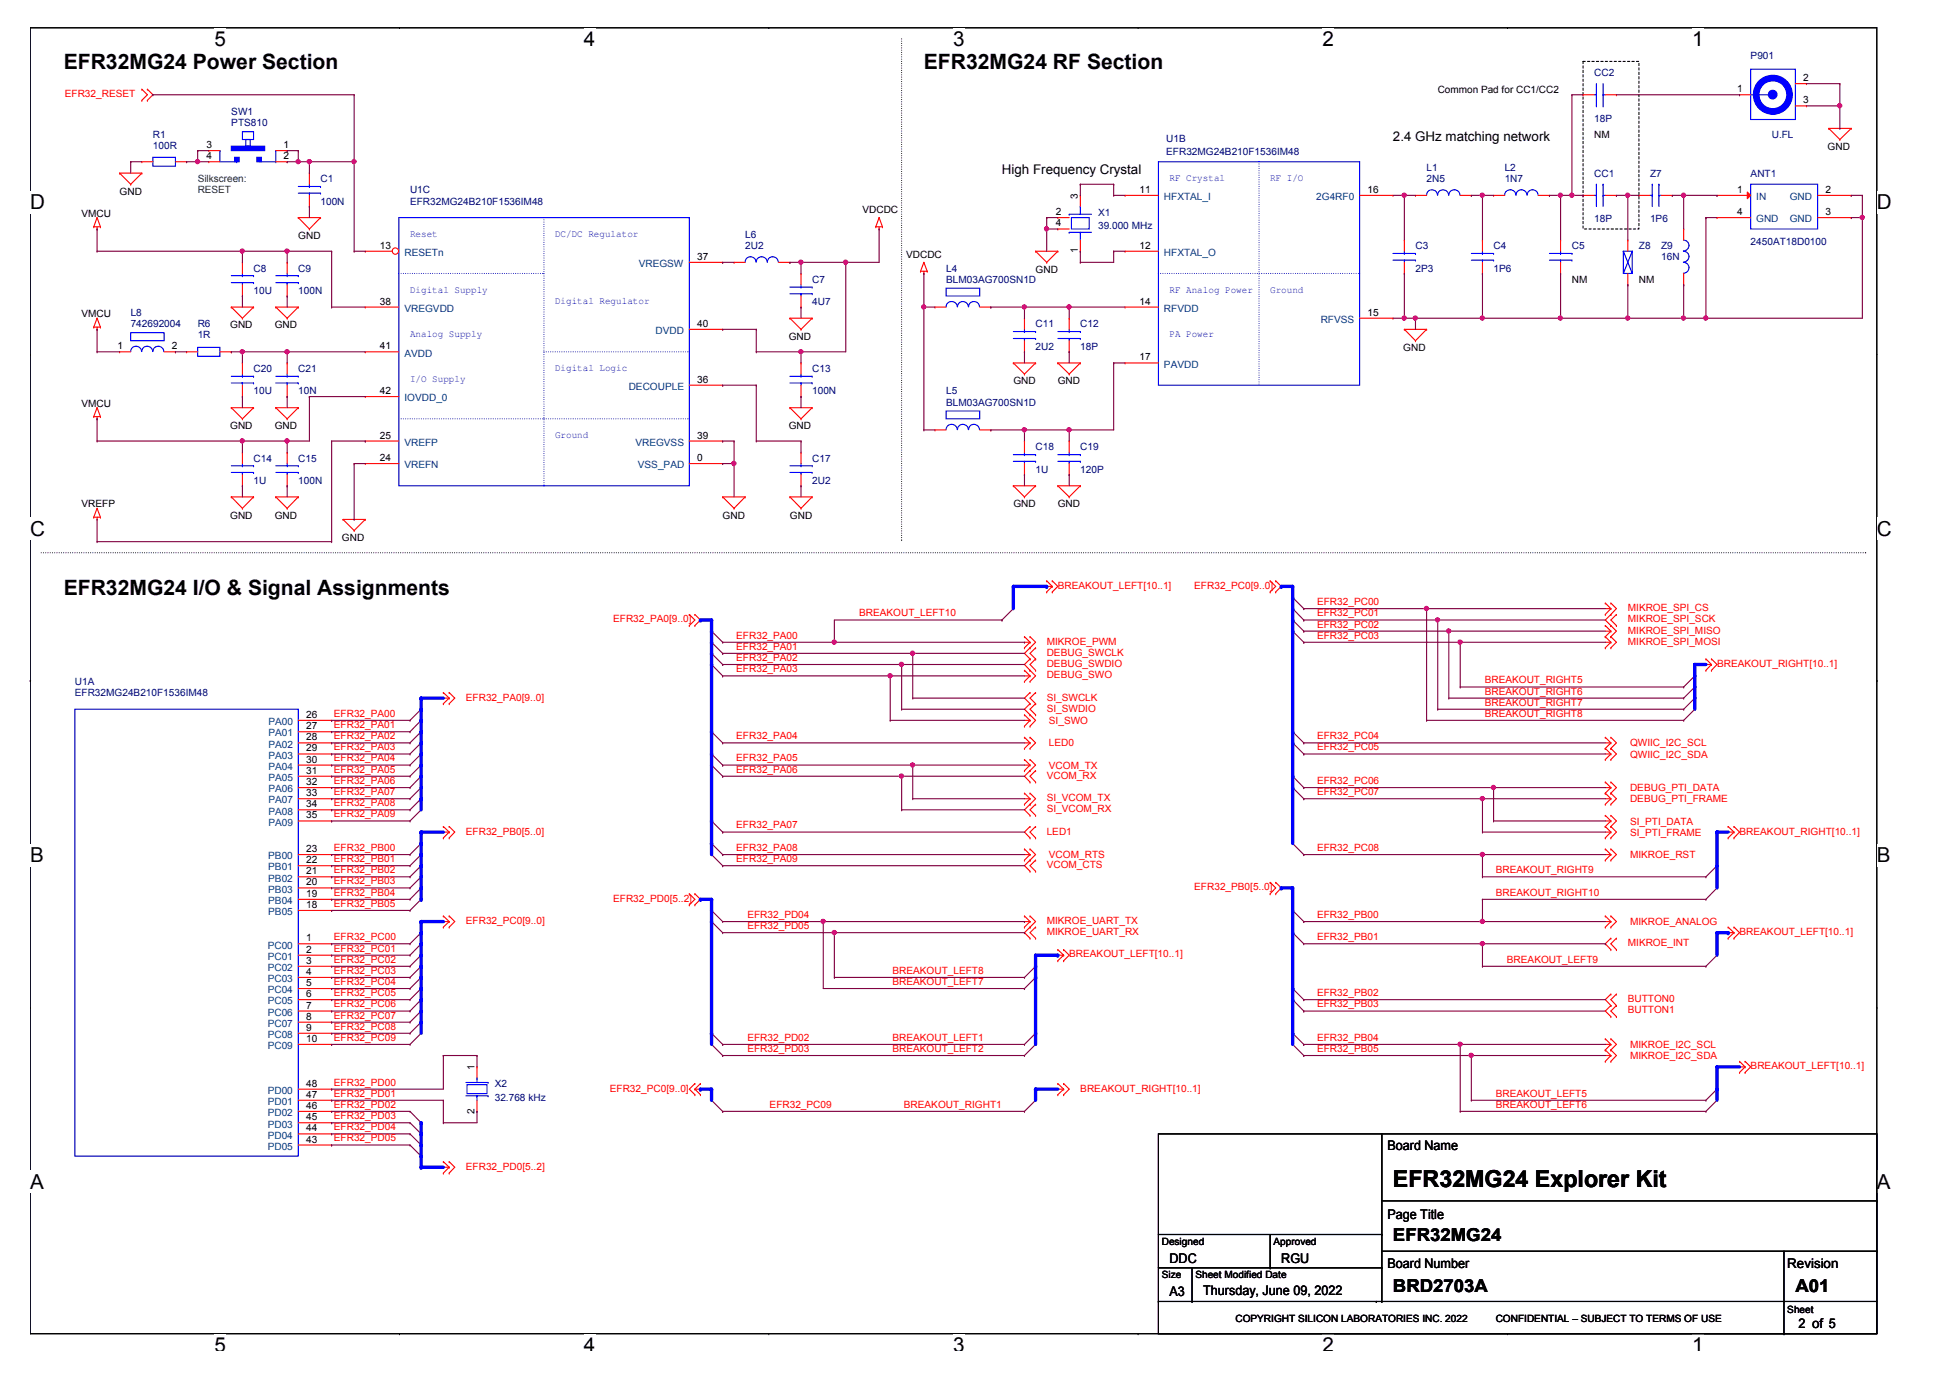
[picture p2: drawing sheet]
<svg xmlns="http://www.w3.org/2000/svg" width="297mm" height="210mm" viewBox="0 0 297 210" stroke-linecap="round" stroke-linejoin="round" font-family="sans-serif">
<defs><g id="words">
<text font-size="3.6" x="212.2" y="180.8">EFR32MG24 Explorer Kit</text>
<g font-size="3.2">
<text x="9.7" y="10.6">EFR32MG24 Power Section</text>
<text x="140.7" y="10.6">EFR32MG24 RF Section</text>
<text x="9.7" y="90.6">EFR32MG24 I/O &amp; Signal Assignments</text>
</g>
<g font-size="3.1">
<text x="32.7" y="7">5</text>
<text x="89" y="7">4</text>
<text x="145.2" y="7">3</text>
<text x="201.5" y="7">2</text>
<text x="257.7" y="7">1</text>
<text x="4.6" y="31.9">D</text>
<text x="285.9" y="31.9">D</text>
<text x="4.6" y="81.6">C</text>
<text x="285.9" y="81.6">C</text>
<text x="4.6" y="131.3">B</text>
<text x="285.9" y="131.3">B</text>
<text x="4.6" y="181.1">A</text>
<text x="285.9" y="181.1">A</text>
<text x="32.7" y="206">5</text>
<text x="89" y="206">4</text>
<text x="145.2" y="206">3</text>
<text x="201.5" y="206">2</text>
<text x="257.7" y="206">1</text>
</g>
<g font-size="2.7">
<text x="212.2" y="189">EFR32MG24</text>
<text x="212.2" y="196.8">BRD2703A</text>
<text x="273.5" y="196.8">A01</text>
</g>
<g font-size="2">
<text x="212.2" y="21.5">2.4 GHz matching network</text>
<text x="152.6" y="26.5">High Frequency Crystal</text>
<text x="211.3" y="175.1">Board Name</text>
<text x="211.3" y="185.7">Page Title</text>
<text x="178.2" y="197.4">A3</text>
<text x="178.2" y="192.3">DDC</text>
<text x="183.3" y="197.2">Thursday, June 09, 2022</text>
<text x="195.2" y="192.3">RGU</text>
<text x="211.3" y="193.2">Board Number</text>
<text x="272.3" y="193.2">Revision</text>
<text x="274" y="202.4">2 of 5</text>
</g>
<g font-size="1.5" fill="#000080">
<text x="242.8" y="11.6">CC2</text>
<text x="266.7" y="9">P901</text>
<text x="35.2" y="17.5">SW1</text>
<text x="23.3" y="21">R1</text>
<text x="23.3" y="22.6">100R</text>
<text x="35.2" y="19.3">PTS810</text>
<text x="177.6" y="21.6">U1B</text>
<text x="177.6" y="23.7">EFR32MG24B210F1536IM48</text>
<text x="242.8" y="18.6">18P</text>
<text x="269.9" y="21">U.FL</text>
<text x="48.8" y="27.8">C1</text>
<text x="62.5" y="29.5">U1C</text>
<text x="217.3" y="26">L1</text>
<text x="217.3" y="27.8">2N5</text>
<text x="229.2" y="26">L2</text>
<text x="229.2" y="27.8">1N7</text>
<text x="242.8" y="26.9">CC1</text>
<text x="251.3" y="26.9">Z7</text>
<text x="266.7" y="26.9">ANT1</text>
<text x="48.8" y="31.2">100N</text>
<text x="62.5" y="31.2">EFR32MG24B210F1536IM48</text>
<text x="167.3" y="32.9">X1</text>
<text x="167.3" y="34.9">39.000 MHz</text>
<text x="242.8" y="33.9">18P</text>
<text x="251.3" y="33.9">1P6</text>
<text x="38.6" y="41.4">C8</text>
<text x="45.4" y="41.4">C9</text>
<text x="113.5" y="36.3">L6</text>
<text x="113.5" y="38">2U2</text>
<text x="144.1" y="41.4">L4</text>
<text x="215.6" y="38">C3</text>
<text x="215.6" y="41.4">2P3</text>
<text x="227.5" y="38">C4</text>
<text x="227.5" y="41.4">1P6</text>
<text x="239.5" y="38">C5</text>
<text x="249.7" y="38">Z8</text>
<text x="253" y="38">Z9</text>
<text x="253" y="39.7">16N</text>
<text x="266.7" y="37.3">2450AT18D0100</text>
<text x="38.6" y="44.8">10U</text>
<text x="45.4" y="44.8">100N</text>
<text x="123.7" y="43.1">C7</text>
<text x="123.7" y="46.5">4U7</text>
<text x="144.1" y="43.1">BLM03AG700SN1D</text>
<text x="19.9" y="48.2">L8</text>
<text x="19.9" y="49.9">742692004</text>
<text x="30.1" y="49.9">R6</text>
<text x="30.1" y="51.6">1R</text>
<text x="157.7" y="49.9">C11</text>
<text x="157.7" y="53.3">2U2</text>
<text x="164.6" y="49.9">C12</text>
<text x="164.6" y="53.3">18P</text>
<text x="38.6" y="56.7">C20</text>
<text x="45.4" y="56.7">C21</text>
<text x="123.7" y="56.7">C13</text>
<text x="38.6" y="60.1">10U</text>
<text x="45.4" y="60.1">10N</text>
<text x="123.7" y="60.1">100N</text>
<text x="144.1" y="60.1">L5</text>
<text x="144.1" y="61.8">BLM03AG700SN1D</text>
<text x="38.6" y="70.3">C14</text>
<text x="45.4" y="70.3">C15</text>
<text x="123.7" y="70.3">C17</text>
<text x="157.7" y="68.6">C18</text>
<text x="164.6" y="68.6">C19</text>
<text x="38.6" y="73.7">1U</text>
<text x="45.4" y="73.7">100N</text>
<text x="123.7" y="73.7">2U2</text>
<text x="157.7" y="72">1U</text>
<text x="164.6" y="72">120P</text>
<text x="11.4" y="104.4">U1A</text>
<text x="11.4" y="106">EFR32MG24B210F1536IM48</text>
<text x="75.4" y="165.6">X2</text>
<text x="75.4" y="167.6">32.768 kHz</text>
</g>
<g font-size="1.5" fill="#f00">
<text x="9.9" y="14.8">EFR32_RESET</text>
<text x="161.1" y="89.7">BREAKOUT_LEFT[10..1]</text>
<text x="181.9" y="89.7">EFR32_PC0[9..0]</text>
<text x="93.4" y="94.8">EFR32_PA0[9..0]</text>
<text x="130.9" y="93.9">BREAKOUT_LEFT10</text>
<text x="200.6" y="95.6">EFR32_PC02</text>
<text x="200.6" y="93.9">EFR32_PC01</text>
<text x="200.6" y="92.2">EFR32_PC00</text>
<text x="248" y="94.8">MIKROE_SPI_SCK</text>
<text x="248" y="93.1">MIKROE_SPI_CS</text>
<text x="112.2" y="100.7">EFR32_PA02</text>
<text x="112.2" y="99">EFR32_PA01</text>
<text x="112.2" y="97.3">EFR32_PA00</text>
<text x="159.4" y="99.9">DEBUG_SWCLK</text>
<text x="159.4" y="101.6">DEBUG_SWDIO</text>
<text x="159.4" y="98.2">MIKROE_PWM</text>
<text x="200.6" y="97.3">EFR32_PC03</text>
<text x="248" y="96.5">MIKROE_SPI_MISO</text>
<text x="248" y="98.2">MIKROE_SPI_MOSI</text>
<text x="261.5" y="101.6">BREAKOUT_RIGHT[10..1]</text>
<text x="71" y="106.7">EFR32_PA0[9..0]</text>
<text x="112.2" y="102.4">EFR32_PA03</text>
<text x="159.4" y="106.7">SI_SWCLK</text>
<text x="159.4" y="103.3">DEBUG_SWO</text>
<text x="226.2" y="107.5">BREAKOUT_RIGHT7</text>
<text x="226.2" y="104.1">BREAKOUT_RIGHT5</text>
<text x="226.2" y="105.8">BREAKOUT_RIGHT6</text>
<text x="50.9" y="112.6">EFR32_PA02</text>
<text x="50.9" y="110.9">EFR32_PA01</text>
<text x="50.9" y="109.2">EFR32_PA00</text>
<text x="112.2" y="112.6">EFR32_PA04</text>
<text x="159.4" y="108.4">SI_SWDIO</text>
<text x="159.8" y="110.3">SI_SWO</text>
<text x="159.8" y="113.7">LED0</text>
<text x="200.6" y="112.6">EFR32_PC04</text>
<text x="226.2" y="109.2">BREAKOUT_RIGHT8</text>
<text x="248.3" y="113.7">QWIIC_I2C_SCL</text>
<text x="50.9" y="119.4">EFR32_PA06</text>
<text x="50.9" y="117.7">EFR32_PA05</text>
<text x="50.9" y="116">EFR32_PA04</text>
<text x="50.9" y="114.3">EFR32_PA03</text>
<text x="112.2" y="117.7">EFR32_PA06</text>
<text x="112.2" y="116">EFR32_PA05</text>
<text x="159.4" y="118.6">VCOM_RX</text>
<text x="159.8" y="117.1">VCOM_TX</text>
<text x="200.6" y="119.4">EFR32_PC06</text>
<text x="200.6" y="114.3">EFR32_PC05</text>
<text x="248.3" y="115.4">QWIIC_I2C_SDA</text>
<text x="50.9" y="121.1">EFR32_PA07</text>
<text x="50.9" y="122.8">EFR32_PA08</text>
<text x="50.9" y="124.5">EFR32_PA09</text>
<text x="159.4" y="123.7">SI_VCOM_RX</text>
<text x="159.4" y="122">SI_VCOM_TX</text>
<text x="200.6" y="121.1">EFR32_PC07</text>
<text x="248.3" y="120.5">DEBUG_PTI_DATA</text>
<text x="248.3" y="122.2">DEBUG_PTI_FRAME</text>
<text x="248.3" y="125.6">SI_PTI_DATA</text>
<text x="50.9" y="129.6">EFR32_PB00</text>
<text x="50.9" y="131.3">EFR32_PB01</text>
<text x="71" y="127.1">EFR32_PB0[5..0]</text>
<text x="112.2" y="129.6">EFR32_PA08</text>
<text x="112.2" y="131.3">EFR32_PA09</text>
<text x="112.2" y="126.2">EFR32_PA07</text>
<text x="159.4" y="127.1">LED1</text>
<text x="159.8" y="130.7">VCOM_RTS</text>
<text x="200.6" y="129.6">EFR32_PC08</text>
<text x="248.3" y="127.3">SI_PTI_FRAME</text>
<text x="248.3" y="130.7">MIKROE_RST</text>
<text x="265" y="127.1">BREAKOUT_RIGHT[10..1]</text>
<text x="50.9" y="133">EFR32_PB02</text>
<text x="50.9" y="134.7">EFR32_PB03</text>
<text x="50.9" y="136.4">EFR32_PB04</text>
<text x="93.4" y="137.3">EFR32_PD0[5..2]</text>
<text x="159.4" y="132.2">VCOM_CTS</text>
<text x="181.9" y="135.6">EFR32_PB0[5..0]</text>
<text x="227.9" y="133">BREAKOUT_RIGHT9</text>
<text x="227.9" y="136.4">BREAKOUT_RIGHT10</text>
<text x="50.9" y="143.2">EFR32_PC00</text>
<text x="50.9" y="138.1">EFR32_PB05</text>
<text x="71" y="140.8">EFR32_PC0[9..0]</text>
<text x="113.8" y="139.8">EFR32_PD04</text>
<text x="113.8" y="141.5">EFR32_PD05</text>
<text x="159.4" y="140.8">MIKROE_UART_TX</text>
<text x="159.4" y="142.5">MIKROE_UART_RX</text>
<text x="200.6" y="139.8">EFR32_PB00</text>
<text x="200.6" y="143.2">EFR32_PB01</text>
<text x="248.3" y="140.9">MIKROE_ANALOG</text>
<text x="265" y="142.5">BREAKOUT_LEFT[10..1]</text>
<text x="50.9" y="144.9">EFR32_PC01</text>
<text x="50.9" y="146.6">EFR32_PC02</text>
<text x="50.9" y="148.3">EFR32_PC03</text>
<text x="135.9" y="148.3">BREAKOUT_LEFT8</text>
<text x="162.9" y="145.8">BREAKOUT_LEFT[10..1]</text>
<text x="229.5" y="146.6">BREAKOUT_LEFT9</text>
<text x="248" y="144.1">MIKROE_INT</text>
<text x="50.9" y="150">EFR32_PC04</text>
<text x="50.9" y="151.7">EFR32_PC05</text>
<text x="50.9" y="153.5">EFR32_PC06</text>
<text x="50.9" y="155.2">EFR32_PC07</text>
<text x="135.9" y="150">BREAKOUT_LEFT7</text>
<text x="200.6" y="151.7">EFR32_PB02</text>
<text x="200.6" y="153.5">EFR32_PB03</text>
<text x="248" y="154.3">BUTTON1</text>
<text x="248" y="152.7">BUTTON0</text>
<text x="50.9" y="156.8">EFR32_PC08</text>
<text x="50.9" y="158.5">EFR32_PC09</text>
<text x="113.8" y="158.5">EFR32_PD02</text>
<text x="113.8" y="160.2">EFR32_PD03</text>
<text x="135.9" y="158.5">BREAKOUT_LEFT1</text>
<text x="135.9" y="160.2">BREAKOUT_LEFT2</text>
<text x="200.6" y="158.5">EFR32_PB04</text>
<text x="200.6" y="160.2">EFR32_PB05</text>
<text x="248.3" y="159.6">MIKROE_I2C_SCL</text>
<text x="248.3" y="161.3">MIKROE_I2C_SDA</text>
<text x="50.9" y="165.4">EFR32_PD00</text>
<text x="50.9" y="167">EFR32_PD01</text>
<text x="92.9" y="166.3">EFR32_PC0[9..0]</text>
<text x="164.6" y="166.3">BREAKOUT_RIGHT[10..1]</text>
<text x="227.9" y="167">BREAKOUT_LEFT5</text>
<text x="266.7" y="162.9">BREAKOUT_LEFT[10..1]</text>
<text x="50.9" y="168.7">EFR32_PD02</text>
<text x="50.9" y="170.5">EFR32_PD03</text>
<text x="50.9" y="172.2">EFR32_PD04</text>
<text x="50.9" y="173.9">EFR32_PD05</text>
<text x="117.2" y="168.7">EFR32_PC09</text>
<text x="137.7" y="168.7">BREAKOUT_RIGHT1</text>
<text x="227.9" y="168.7">BREAKOUT_LEFT6</text>
<text x="71" y="178.2">EFR32_PD0[5..2]</text>
</g>
<g font-size="1.5">
<text x="219" y="14.1">Common Pad for CC1/CC2</text>
<text x="264.6" y="14.1">1</text>
<text x="274.7" y="15.7">3</text>
<text x="274.7" y="12.4">2</text>
<text x="31.5" y="22.6">3</text>
<text x="43.2" y="22.6">1</text>
<text x="242.8" y="21">NM</text>
<text x="278.4" y="22.8">GND</text>
<text x="18.2" y="29.6">GND</text>
<text x="31.5" y="24.3">4</text>
<text x="43.2" y="24.3">2</text>
<text x="173.6" y="29.4">11</text>
<text x="208.3" y="29.4">16</text>
<text x="264.6" y="29.4">1</text>
<text x="278.1" y="29.4">2</text>
<text x="12.4" y="33">VMCU</text>
<text x="131.4" y="32.5">VDCDC</text>
<text x="160.8" y="32.8">2</text>
<text x="160.8" y="34.5">4</text>
<text x="164.2" y="30.3" transform="rotate(-90 164.2 30.3)">3</text>
<text x="264.6" y="32.8">4</text>
<text x="278.1" y="32.8">3</text>
<text x="45.4" y="36.4">GND</text>
<text x="57.9" y="37.9">13</text>
<text x="106.2" y="39.6">37</text>
<text x="138" y="39.3">VDCDC</text>
<text x="157.7" y="41.5">GND</text>
<text x="164.2" y="38.6" transform="rotate(-90 164.2 38.6)">1</text>
<text x="173.6" y="37.9">12</text>
<text x="57.9" y="46.4">38</text>
<text x="173.6" y="46.4">14</text>
<text x="239.5" y="43.1">NM</text>
<text x="249.7" y="43.1">NM</text>
<text x="12.4" y="48.3">VMCU</text>
<text x="17.9" y="53.2">1</text>
<text x="26.2" y="53.2">2</text>
<text x="35.1" y="50">GND</text>
<text x="41.8" y="50">GND</text>
<text x="57.9" y="53.2">41</text>
<text x="106.2" y="49.8">40</text>
<text x="120.2" y="51.7">GND</text>
<text x="208.3" y="48.1">15</text>
<text x="213.8" y="53.5">GND</text>
<text x="106.2" y="58.3">36</text>
<text x="154.4" y="58.5">GND</text>
<text x="161.1" y="58.5">GND</text>
<text x="173.6" y="54.9">17</text>
<text x="12.4" y="62">VMCU</text>
<text x="35.1" y="65.4">GND</text>
<text x="41.8" y="65.4">GND</text>
<text x="57.9" y="60">42</text>
<text x="120.2" y="65.4">GND</text>
<text x="57.9" y="66.8">25</text>
<text x="57.9" y="70.2">24</text>
<text x="106.2" y="70.2">0</text>
<text x="106.2" y="66.8">39</text>
<text x="12.4" y="77.3">VREFP</text>
<text x="154.4" y="77.3">GND</text>
<text x="161.1" y="77.3">GND</text>
<text x="35.1" y="79">GND</text>
<text x="41.8" y="79">GND</text>
<text x="52.1" y="82.4">GND</text>
<text x="110.1" y="79">GND</text>
<text x="120.3" y="79">GND</text>
<text x="46.6" y="112.8">28</text>
<text x="46.6" y="109.3">26</text>
<text x="46.6" y="111.1">27</text>
<text x="46.6" y="116.2">30</text>
<text x="46.6" y="117.9">31</text>
<text x="46.6" y="119.6">32</text>
<text x="46.6" y="114.5">29</text>
<text x="46.6" y="123">34</text>
<text x="46.6" y="124.7">35</text>
<text x="46.6" y="121.3">33</text>
<text x="46.6" y="131.5">22</text>
<text x="46.6" y="129.8">23</text>
<text x="46.6" y="133.2">21</text>
<text x="46.6" y="134.9">20</text>
<text x="46.6" y="136.6">19</text>
<text x="46.6" y="143.4">1</text>
<text x="46.6" y="138.3">18</text>
<text x="46.6" y="145.1">2</text>
<text x="46.6" y="146.8">3</text>
<text x="46.6" y="148.5">4</text>
<text x="46.6" y="153.6">7</text>
<text x="46.6" y="151.9">6</text>
<text x="46.6" y="155.3">8</text>
<text x="46.6" y="150.2">5</text>
<text x="46.6" y="158.7">10</text>
<text x="46.6" y="157">9</text>
<text x="46.6" y="165.5">48</text>
<text x="46.6" y="167.2">47</text>
<text x="72.3" y="163" transform="rotate(-90 72.3 163)">1</text>
<text x="46.6" y="168.9">46</text>
<text x="46.6" y="170.6">45</text>
<text x="46.6" y="172.3">44</text>
<text x="72.3" y="169.6" transform="rotate(-90 72.3 169.6)">2</text>
<text x="46.6" y="174">43</text>
<text x="177" y="189.6">Designed</text>
<text x="194" y="189.6">Approved</text>
<text x="177" y="194.7">Size</text>
<text x="182.1" y="194.7">Sheet Modified Date</text>
<text x="188.2" y="201.3">COPYRIGHT SILICON LABORATORIES INC. 2022</text>
<text x="227.8" y="201.3">CONFIDENTIAL – SUBJECT TO TERMS OF USE</text>
<text x="272.3" y="200">Sheet</text>
</g>
<g font-size="1.5" fill="#008000">
<text x="30.1" y="27.8">Silkscreen:</text>
<text x="30.1" y="29.3">RESET</text>
</g>
<g font-size="1.5" fill="#00f">
<text x="178.2" y="27.6">RF Crystal</text>
<text x="193.5" y="27.6">RF I/O</text>
<text x="62.5" y="36.1">Reset</text>
<text x="84.6" y="36.1">DC/DC Regulator</text>
<text x="62.5" y="44.6">Digital Supply</text>
<text x="84.6" y="46.3">Digital Regulator</text>
<text x="178.2" y="44.6">RF Analog Power</text>
<text x="193.5" y="44.6">Ground</text>
<text x="62.5" y="51.4">Analog Supply</text>
<text x="178.2" y="51.4">PA Power</text>
<text x="62.5" y="58.2">I/O Supply</text>
<text x="84.6" y="56.5">Digital Logic</text>
<text x="84.6" y="66.7">Ground</text>
</g>
<g font-size="1.5" fill="#004080">
<text x="177.3" y="30.5">HFXTAL_I</text>
<text x="200.5" y="30.5">2G4RF0</text>
<text x="267.5" y="30.5">IN</text>
<text x="267.5" y="33.9">GND</text>
<text x="272.6" y="30.5">GND</text>
<text x="272.6" y="33.9">GND</text>
<text x="61.6" y="39">RESETn</text>
<text x="97.3" y="40.7">VREGSW</text>
<text x="177.3" y="39">HFXTAL_O</text>
<text x="61.6" y="47.5">VREGVDD</text>
<text x="177.3" y="47.5">RFVDD</text>
<text x="99.8" y="50.9">DVDD</text>
<text x="201.2" y="49.2">RFVSS</text>
<text x="61.6" y="54.3">AVDD</text>
<text x="95.8" y="59.4">DECOUPLE</text>
<text x="177.3" y="56">PAVDD</text>
<text x="61.6" y="61.1">IOVDD_0</text>
<text x="61.6" y="67.9">VREFP</text>
<text x="61.6" y="71.3">VREFN</text>
<text x="96.8" y="67.9">VREGVSS</text>
<text x="97.2" y="71.3">VSS_PAD</text>
<text x="40.9" y="113.9">PA02</text>
<text x="40.9" y="110.4">PA00</text>
<text x="40.9" y="112.2">PA01</text>
<text x="40.9" y="117.3">PA04</text>
<text x="40.9" y="119">PA05</text>
<text x="40.9" y="115.6">PA03</text>
<text x="40.9" y="120.7">PA06</text>
<text x="40.9" y="124.1">PA08</text>
<text x="40.9" y="125.8">PA09</text>
<text x="40.9" y="122.4">PA07</text>
<text x="40.9" y="130.9">PB00</text>
<text x="40.9" y="132.6">PB01</text>
<text x="40.9" y="134.3">PB02</text>
<text x="40.9" y="136">PB03</text>
<text x="40.9" y="137.7">PB04</text>
<text x="40.9" y="139.4">PB05</text>
<text x="40.8" y="144.5">PC00</text>
<text x="40.8" y="146.2">PC01</text>
<text x="40.8" y="147.9">PC02</text>
<text x="40.8" y="149.6">PC03</text>
<text x="40.8" y="154.7">PC06</text>
<text x="40.8" y="153">PC05</text>
<text x="40.8" y="151.3">PC04</text>
<text x="40.8" y="159.8">PC09</text>
<text x="40.8" y="158.1">PC08</text>
<text x="40.8" y="156.4">PC07</text>
<text x="40.8" y="166.6">PD00</text>
<text x="40.8" y="168.3">PD01</text>
<text x="40.8" y="170">PD02</text>
<text x="40.8" y="171.7">PD03</text>
<text x="40.8" y="173.4">PD04</text>
<text x="40.8" y="175.1">PD05</text>
</g>
</g></defs>
<path d="M4.6 4.2h281.3v199h-281.3z" fill="none" stroke="#000" stroke-width=".17"/>
<g fill="#fff">
<path d="M32.7 4.2h1.7v3.5h-1.7z"/>
<path d="M32.7 203.2h1.7v2.5h-1.7z"/>
</g>
<path d="M60.8 4.2h.1M60.8 203.2h.1" fill="none" stroke="#000" stroke-width=".17"/>
<g fill="#fff">
<path d="M89 4.2h1.7v3.5h-1.7z"/>
<path d="M89 203.2h1.7v2.5h-1.7z"/>
</g>
<path d="M117.1 4.2h.1M117.1 203.2h.1" fill="none" stroke="#000" stroke-width=".17"/>
<g fill="#fff">
<path d="M145.2 4.2h1.8v3.5h-1.8z"/>
<path d="M145.2 203.2h1.8v2.5h-1.8z"/>
</g>
<path d="M173.4 4.2h.1M173.4 203.2h.1" fill="none" stroke="#000" stroke-width=".17"/>
<g fill="#fff">
<path d="M201.5 4.2h1.7v3.5h-1.7z"/>
<path d="M201.5 203.2h1.7v2.5h-1.7z"/>
</g>
<path d="M229.6 4.2h.1M229.6 203.2h.1" fill="none" stroke="#000" stroke-width=".17"/>
<g fill="#fff">
<path d="M257.7 4.2h1.8v3.5h-1.8z"/>
<path d="M257.7 203.2h1.8v2.5h-1.8z"/>
<path d="M4.6 29.1h2.2v3.5h-2.2z"/>
<path d="M285.9 29.1h2.2v3.5h-2.2z"/>
<path d="M4.6 78.8h2.2v3.5h-2.2z"/>
<path d="M285.9 78.8h2.2v3.5h-2.2z"/>
</g>
<path d="M4.6 53.9h.1M285.9 53.9h.1" fill="none" stroke="#000" stroke-width=".17"/>
<g fill="#fff">
<path d="M4.6 128.5h2.1v3.5h-2.1z"/>
<path d="M285.9 128.5h2.1v3.5h-2.1z"/>
</g>
<path d="M4.6 103.7h.1M285.9 103.7h.1" fill="none" stroke="#000" stroke-width=".17"/>
<path d="M4.6 103.7h.1M285.9 103.7h.1" fill="none" stroke="#000" stroke-width=".15"/>
<g fill="#fff">
<path d="M4.6 178.3h2.1v3.4h-2.1z"/>
<path d="M285.9 178.3h2.1v3.4h-2.1z"/>
</g>
<g fill="none" stroke="#000" stroke-width=".17">
<path d="M4.6 153.4h.1M285.9 153.4h.1M176.5 172.7h109.4v30.5h-109.4zM210.5 172.7v25.5M176.5 198.2h.1M176.5 198.2h109.4M176.5 193.1h34M176.5 188h34M181.6 198.2h.1M181.6 193.1v5.1M193.5 193.1h.1M193.5 188v5.1"/>
<path d="M209.6 198.2h.1M210.5 198.2h.1M210.5 193.1h.1M210.5 188h.1M210.5 182.9h75.4M210.5 190.6h75.4M271.8 190.6v12.6M285.9 182.9h.1M285.9 190.6h.1M271.8 203.2h.1"/>
</g>
<path d="M137.3 5.9v76.4M6.3 84.2h277.9M137.3 82.3h.1M284.2 84.2h.1" fill="none" stroke="#000" stroke-width=".17" stroke-dasharray="0 .3"/>
<path d="M241.1 9.4h8.6v25.5h-8.6z" fill="none" stroke="#000" stroke-width=".17" stroke-dasharray=".3 .3"/>
<g fill="none" stroke="#f00" stroke-width=".17">
<path d="M21.6 13.6h.1M21.6 15.3h.1M21.6 13.6l.9 .8-.9 .9M22.5 13.6h.1M22.5 15.3h.1M22.5 13.6l.8 .8-.8 .9M278.6 19.6h.1M278.6 19.6h3.4M278.6 19.6l1.7 1.7M282 19.6h.1M282 19.6l-1.7 1.7M14.3 34.5h.1"/>
<path d="M14.3 34.5h1M14.8 34.9h.1M14.8 33.1h.1M14.8 34.5v.4M14.8 33.1l-.5 1.4M14.8 33.1l.5 1.4M15.3 34.5h.1M18.2 26.4h.1M18.2 26.4h3.4M18.2 26.4l1.7 1.7M19.9 28.1h.1M21.6 26.4h.1"/>
<path d="M21.6 26.4l-1.7 1.7M45.4 33.1h.1M45.4 33.1h3.4M45.4 33.1l1.7 1.8M47.1 34.9h.1M48.8 33.1h.1M48.8 33.1l-1.7 1.8M133.4 34.5h.1M133.4 34.5h1M133.9 34.9h.1M133.9 33.1h.1M133.9 34.5v.4"/>
<path d="M133.9 33.1l-.5 1.4M133.9 33.1l.5 1.4M134.4 34.5h.1M140.7 40h.1M140.7 40l-.5 1.3M140.7 40l.5 1.3M157.7 38.3h.1M157.7 38.3h3.4M157.7 38.3l1.7 1.7M159.4 40h.1M161.1 38.3h.1M161.1 38.3l-1.7 1.7"/>
<path d="M227.5 29.8h.1M227.5 29.8h1.7M234.3 29.8h1.7M236 29.8h.1M280.3 21.3h.1M14.3 49.8h.1M14.3 49.8h1M14.8 50.2h.1M14.8 48.5h.1M14.8 49.8v.4M14.8 48.5l-.5 1.3M14.8 48.5l.5 1.3"/>
<path d="M15.3 49.8h.1M18.2 53.6h.1M18.2 53.6h1.7M25 53.6h1.7M26.7 53.6h.1M35.2 46.8h.1M35.2 46.8h3.4M35.2 46.8l1.7 1.7M36.9 48.5h.1M38.6 46.8h.1M38.6 46.8l-1.7 1.7M42 46.8h.1"/>
<path d="M42 46.8h3.4M42 46.8l1.7 1.7M43.7 48.5h.1M43.7 55.3h.1M43.7 55.3v1.7M43.7 58.7v1.7M45.4 46.8h.1M45.4 46.8l-1.7 1.7M120.3 48.5h.1M120.3 48.5h3.4M120.3 48.5l1.7 1.7M122 50.2h.1"/>
<path d="M123.7 48.5h.1M123.7 48.5l-1.7 1.7M140.2 41.3h.1M140.2 41.3h1M140.7 41.7h.1M140.7 41.3v.4M141.2 41.3h.1M154.4 55.3h.1M154.4 55.3h3.3M154.4 55.3l1.7 1.7M156.1 57h.1M156.1 48.5h.1"/>
<path d="M156.1 53.6h.1M156.1 48.5v1.7M156.1 51.9v1.7M157.7 55.3h.1M157.7 55.3l-1.6 1.7M161.1 55.3h.1M161.1 55.3h3.5M161.1 55.3l1.8 1.7M162.9 57h.1M164.6 55.3h.1M164.6 55.3l-1.7 1.7M213.9 50.2h.1"/>
<path d="M213.9 50.2h3.4M213.9 50.2l1.7 1.7M215.6 51.9h.1M217.3 50.2h.1M217.3 50.2l-1.7 1.7M14.3 63.5h.1M14.3 78.8h.1M14.3 63.5h1M14.3 78.8h1M14.8 63.8h.1M14.8 62.1h.1M14.8 79.1h.1"/>
<path d="M14.8 77.4h.1M14.8 63.5v.3M14.8 78.8v.3M14.8 62.1l-.5 1.4M14.8 62.1l.5 1.4M14.8 77.4l-.5 1.4M14.8 77.4l.5 1.4M15.3 63.5h.1M15.3 78.8h.1M35.2 75.7h.1M35.2 62.1h.1M35.2 75.7h3.4"/>
<path d="M35.2 62.1h3.4M35.2 75.7l1.7 1.7M35.2 62.1l1.7 1.7M36.9 77.4h.1M36.9 63.8h.1M38.6 75.7h.1M38.6 62.1h.1M38.6 75.7l-1.7 1.7M38.6 62.1l-1.7 1.7M42 62.1h.1M42 75.7h.1M42 75.7h3.4"/>
<path d="M42 62.1h3.4M42 62.1l1.7 1.7M42 75.7l1.7 1.7M43.7 63.8h.1M43.7 77.4h.1M43.7 60.4h.1M45.4 62.1h.1M45.4 75.7h.1M45.4 62.1l-1.7 1.7M45.4 75.7l-1.7 1.7M52.3 79.1h.1M52.3 79.1h3.3"/>
<path d="M52.3 79.1l1.6 1.7M55.6 79.1h.1M55.6 79.1l-1.7 1.7M110.1 75.7h.1M110.1 75.7h3.4M110.1 75.7l1.7 1.7M111.8 77.4h.1M113.5 75.7h.1M113.5 75.7l-1.7 1.7M120.3 62.1h.1M120.3 75.7h.1M120.3 75.7h3.4"/>
<path d="M120.3 62.1h3.4M120.3 62.1l1.7 1.7M120.3 75.7l1.7 1.7M122 63.8h.1M122 77.4h.1M123.7 62.1h.1M123.7 75.7h.1M123.7 62.1l-1.7 1.7M123.7 75.7l-1.7 1.7M154.4 74h.1M154.4 74h3.3M154.4 74l1.7 1.7"/>
<path d="M156.1 75.7h.1M157.7 74h.1M157.7 74l-1.6 1.7M161.1 74h.1M161.1 74h3.5M161.1 74l1.8 1.7M162.9 75.7h.1M164.6 74h.1M164.6 74l-1.7 1.7M53.9 80.8h.1M105 93.6h.1M105 95.3h.1"/>
<path d="M105 93.6l.8 .8-.8 .9M105.8 93.6h.1M105.8 95.3h.1M105.8 93.6l.9 .8-.9 .9M156.1 97h.1M156.1 98.7h.1M156.1 97.8h.8M156.1 97l.8 .8M156.9 98.7h.1M156.9 97h.1M156.9 97.8h.1M156.9 97l.8 .8-1.6 1.7 .8 .9"/>
<path d="M156.9 97.8l-.8 .9M157.7 98.7h.1M157.7 98.7l-.8 .8 .8 .9M159.4 90.2h.1M159.4 88.5h.1M159.4 88.5l.9 .8M159.4 89.3h.9M160.3 90.2h.1M160.3 88.5h.1M160.3 89.3h.1M160.3 88.5l.8 .8-.8 .9M160.3 89.3l-.9 .9"/>
<path d="M193.5 88.5h.1M193.5 90.2h.1M193.5 88.5l.8 .8-.8 .9M194.3 88.5h.1M194.3 90.2h.1M194.3 88.5l.9 .8-.9 .9M244.5 91.9h.1M244.5 93.6h.1M244.5 95.3h.1M244.5 97h.1M244.5 98.7h.1M244.5 91.9l.9 .8"/>
<path d="M244.5 92.7h.9M244.5 95.3l.9 .8M244.5 96.1h.9M244.5 97l.9 .8M244.5 97.8h.9M245.4 95.3h.1M245.4 93.6h.1M245.4 91.9h.1M245.4 92.7h.1M245.4 97h.1M245.4 96.1h.1M245.4 98.7h.1"/>
<path d="M245.4 97.8h.1M245.4 93.6l-.9 .8 1.7 1.7-.8 .9M245.4 91.9l.8 .8-.8 .9M245.4 92.7l-.9 .9M245.4 96.1l-.9 .9M245.4 97l.8 .8-.8 .9M245.4 97.8l-.9 .9M246.2 95.3h.1M246.2 93.6h.1M246.2 93.6l-.8 .8 .8 .9M45.4 116.5h5.1M45.4 120h5.1"/>
<path d="M45.4 109.7h5.1M45.4 113.2h5.1M45.4 114.8h5.1M45.4 118.2h5.1M45.4 111.5h5.1M50.5 116.5h.1M50.5 118.2h.1M50.5 120h.1M50.5 113.2h.1M50.5 114.8h.1M50.5 109.7h.1M50.5 111.5h.1"/>
<path d="M67.5 105.5h.1M67.5 107.2h.1M67.5 105.5l.9 .8M67.5 106.3h.9M68.4 105.5h.1M68.4 107.2h.1M68.4 106.3h.1M68.4 105.5l.9 .8-.9 .9M68.4 106.3l-.9 .9M156.1 115.7h.1M156.1 117.4h.1M156.1 102.1h.1"/>
<path d="M156.1 103.8h.1M156.1 108.9h.1M156.1 110.6h.1M156.1 112.3h.1M156.1 114h.1M156.1 115.7l.8 .8M156.1 116.5h.8M156.1 102.1l.8 .9M156.1 103h.8M156.1 108.9l.8 .8M156.1 109.7h.8M156.1 113.2h.8"/>
<path d="M156.1 112.3l.8 .9M156.9 100.4h.1M156.9 102.1h.1M156.9 107.2h.1M156.9 105.5h.1M156.9 108.9h.1M156.9 115.7h.1M156.9 117.4h.1M156.9 116.5h.1M156.9 103.8h.1M156.9 103h.1M156.9 110.6h.1"/>
<path d="M156.9 109.7h.1M156.9 119.1h.1M156.9 112.3h.1M156.9 114h.1M156.9 113.2h.1M156.9 100.4l-.8 .8 .8 .9M156.9 105.5l-.8 .8 .8 .9M156.9 107.2l-.8 .8 1.6 1.7-.8 .9M156.9 115.7l.8 .8-1.6 1.7 .8 .9M156.9 116.5l-.8 .9M156.9 102.1l.8 .9-.8 .8M156.9 103l-.8 .8"/>
<path d="M156.9 109.7l-.8 .9M156.9 112.3l.8 .9-.8 .8M156.9 113.2l-.8 .8M157.7 100.4h.1M157.7 102.1h.1M157.7 107.2h.1M157.7 105.5h.1M157.7 108.9h.1M157.7 119.1h.1M157.7 117.4h.1M157.7 100.4l-.8 .8 .8 .9M157.7 105.5l-.8 .8 .8 .9"/>
<path d="M157.7 107.2l-.8 .8 .8 .9M157.7 117.4l-.8 .8 .8 .9M244.5 119.1h.1M244.5 112.3h.1M244.5 114h.1M244.5 115.7h.1M244.5 119.1l.9 .9M244.5 120h.9M244.5 112.3l.9 .9M244.5 113.2h.9M244.5 114l.9 .8M244.5 114.8h.9"/>
<path d="M245.4 119.1h.1M245.4 120h.1M245.4 112.3h.1M245.4 114h.1M245.4 113.2h.1M245.4 115.7h.1M245.4 114.8h.1M245.4 119.1l.8 .9-.8 .8M245.4 120l-.9 .8M245.4 112.3l.8 .9-.8 .8M245.4 113.2l-.9 .8M245.4 114l.8 .8-.8 .9"/>
<path d="M245.4 114.8l-.9 .9M259.9 102.1h.1M259.9 100.4h.1M259.9 100.4l.8 .8M259.9 101.2h.8M260.7 102.1h.1M260.7 100.4h.1M260.7 101.2h.1M260.7 100.4l.8 .8-.8 .9M260.7 101.2l-.8 .9M45.4 121.7h5.1M45.4 125.1h5.1"/>
<path d="M45.4 130.2h5.1M45.4 123.4h5.1M45.4 131.9h5.1M45.4 133.6h5.1M45.4 135.3h5.1M45.4 137h5.1M45.4 138.7h5.1M50.5 123.4h.1M50.5 125.1h.1M50.5 121.7h.1M50.5 131.9h.1M50.5 133.6h.1"/>
<path d="M50.5 135.3h.1M50.5 137h.1M50.5 138.7h.1M50.5 130.2h.1M67.5 139.5h.1M67.5 125.9h.1M67.5 127.6h.1M67.5 126.7h.9M67.5 139.5l.9 .9M67.5 125.9l.9 .8M68.4 139.5h.1M68.4 125.9h.1"/>
<path d="M68.4 127.6h.1M68.4 126.7h.1M68.4 139.5l.9 .9-.9 .8M68.4 125.9l.9 .8-.9 .9M68.4 126.7l-.9 .9M105 136.1h.1M105 137.8h.1M105 136.1l.8 .9-.8 .8M105.8 136.1h.1M105.8 137.8h.1M105.8 136.1l.9 .9-.9 .8M156.1 120.8h.1"/>
<path d="M156.1 122.5h.1M156.1 139.5h.1M156.1 129.3h.1M156.1 131h.1M156.1 121.7h.8M156.1 120.8l.8 .9M156.1 130.2h.8M156.1 139.5l.8 .9M156.1 129.3l.8 .9M156.9 124.2h.1M156.9 122.5h.1M156.9 120.8h.1"/>
<path d="M156.9 121.7h.1M156.9 139.5h.1M156.9 129.3h.1M156.9 131h.1M156.9 130.2h.1M156.9 132.7h.1M156.9 127.6h.1M156.9 125.9h.1M156.9 120.8l.8 .9-1.6 1.7 .8 .8M156.9 121.7l-.8 .8M156.9 139.5l.8 .9-1.6 1.7 .8 .8M156.9 129.3l.8 .9-1.6 1.7 .8 .8"/>
<path d="M156.9 130.2l-.8 .8M156.9 125.9l-.8 .8 .8 .9M157.7 124.2h.1M157.7 122.5h.1M157.7 132.7h.1M157.7 131h.1M157.7 127.6h.1M157.7 125.9h.1M157.7 125.9l-.8 .8 .8 .9M157.7 122.5l-.8 .9 .8 .8M157.7 131l-.8 .9 .8 .8M193.5 134.4h.1"/>
<path d="M193.5 136.1h.1M193.5 134.4l.8 .9-.8 .8M194.3 134.4h.1M194.3 136.1h.1M194.3 134.4l.9 .9-.9 .8M244.5 120.8h.1M244.5 122.5h.1M244.5 124.2h.1M244.5 125.9h.1M244.5 127.6h.1M244.5 139.5h.1M244.5 129.3h.1"/>
<path d="M244.5 131h.1M244.5 120.8l.9 .9M244.5 121.7h.9M244.5 124.2l.9 .9M244.5 125.1h.9M244.5 125.9l.9 .8M244.5 126.7h.9M244.5 139.5l.9 .9M244.5 129.3l.9 .9M244.5 130.2h.9M245.4 120.8h.1M245.4 122.5h.1"/>
<path d="M245.4 121.7h.1M245.4 124.2h.1M245.4 125.9h.1M245.4 125.1h.1M245.4 127.6h.1M245.4 126.7h.1M245.4 139.5h.1M245.4 129.3h.1M245.4 131h.1M245.4 130.2h.1M245.4 120.8l.8 .9-.8 .8M245.4 121.7l-.9 .8"/>
<path d="M245.4 124.2l.8 .9-.8 .8M245.4 125.1l-.9 .8M245.4 125.9l.8 .8-.8 .9M245.4 126.7l-.9 .9M245.4 139.5l.8 .9-.8 .8M245.4 129.3l.8 .9-.8 .8M245.4 130.2l-.9 .8M263.2 127.6h.1M263.2 125.9h.1M263.2 126.7h.9M263.2 125.9l.9 .8M264.1 127.6h.1"/>
<path d="M264.1 125.9h.1M264.1 126.7h.1M264.1 125.9l.9 .8-.9 .9M264.1 126.7l-.9 .9M45.4 159.1h5.1M45.4 145.5h5.1M45.4 143.8h5.1M45.4 147.2h5.1M45.4 148.9h5.1M45.4 154h5.1M45.4 152.3h5.1M45.4 157.4h5.1"/>
<path d="M45.4 155.7h5.1M45.4 150.6h5.1M50.5 143.8h.1M50.5 145.5h.1M50.5 147.2h.1M50.5 148.9h.1M50.5 159.1h.1M50.5 154h.1M50.5 152.3h.1M50.5 157.4h.1M50.5 155.7h.1M50.5 150.6h.1"/>
<path d="M67.5 141.2h.1M67.5 140.4h.9M68.4 141.2h.1M68.4 140.4h.1M68.4 140.4l-.9 .8M156.1 141.2h.1M156.1 140.4h.8M156.9 141.2h.1M156.9 140.4h.1M156.9 142.9h.1M156.9 140.4l-.8 .8M157.7 142.9h.1"/>
<path d="M157.7 141.2h.1M157.7 141.2l-.8 .9 .8 .8M161.1 146.3h.1M161.1 144.7h.1M161.1 144.7l.9 .8M161.1 145.5h.9M162 146.3h.1M162 144.7h.1M162 145.5h.1M162 144.7l.9 .8-.9 .8M162 145.5l-.9 .8M244.5 141.2h.1"/>
<path d="M244.5 158.2h.1M244.5 159.9h.1M244.5 140.4h.9M244.5 158.2l.9 .9M244.5 159.1h.9M244.5 159.9l.9 .9M245.4 141.2h.1M245.4 140.4h.1M245.4 144.7h.1M245.4 142.9h.1M245.4 154.9h.1M245.4 153.2h.1"/>
<path d="M245.4 151.4h.1M245.4 158.2h.1M245.4 159.9h.1M245.4 159.1h.1M245.4 140.4l-.9 .8M245.4 142.9l-.9 .9 .9 .9M245.4 153.2l-.9 .8 .9 .9M245.4 151.4l-.9 .9 .9 .9M245.4 158.2l.8 .9-.8 .8M245.4 159.1l-.9 .8M245.4 159.9l.8 .9-.8 .9M246.2 144.7h.1"/>
<path d="M246.2 142.9h.1M246.2 154.9h.1M246.2 153.2h.1M246.2 151.4h.1M246.2 142.9l-.8 .9 .8 .9M246.2 153.2l-.8 .8 .8 .9M246.2 151.4l-.8 .9 .8 .9M263.2 142.9h.1M263.2 141.2h.1M263.2 141.2l.9 .9M263.2 142.1h.9M264.1 142.9h.1"/>
<path d="M264.1 141.2h.1M264.1 142.1h.1M264.1 141.2l.9 .9-.9 .8M264.1 142.1l-.9 .8M45.4 165.9h5.1M45.4 167.6h5.1M45.4 169.3h5.1M45.4 171h5.1M45.4 172.7h5.1M45.4 174.4h5.1M50.5 165.9h.1M50.5 167.6h.1"/>
<path d="M50.5 169.3h.1M50.5 171h.1M50.5 172.7h.1M50.5 174.4h.1M67.5 177h.1M67.5 178.7h.1M67.5 177l.9 .8M67.5 177.8h.9M68.4 177h.1M68.4 178.7h.1M68.4 177.8h.1M68.4 177l.9 .8-.9 .9"/>
<path d="M68.4 177.8l-.9 .9M105.8 165.1h.1M105.8 166.8h.1M105.8 165.9h.1M105.8 165.1l-.8 .8 .8 .9M105.8 165.9l.9 .9M105.8 165.9h.9M106.7 165.1h.1M106.7 166.8h.1M106.7 165.1l-.9 .8M161.1 165.1h.1M161.1 166.8h.1"/>
<path d="M161.1 165.9h.9M161.1 165.1l.9 .8M162 165.1h.1M162 166.8h.1M162 165.9h.1M162 165.1l.9 .8-.9 .9M162 165.9l-.9 .9M244.5 161.7h.1M244.5 160.8h.9M245.4 161.7h.1M245.4 160.8h.1M245.4 160.8l-.9 .9"/>
<path d="M265 163.4h.1M265 161.7h.1M265 161.7l.8 .8M265 162.5h.8M265.8 163.4h.1M265.8 161.7h.1M265.8 162.5h.1M265.8 161.7l.9 .8-.9 .9M265.8 162.5l-.8 .9"/>
</g>
<g fill="none" stroke="#800040" stroke-width=".17">
<path d="M108.4 96.1l1.7 1.7M108.4 97.8l1.7 1.7M108.4 99.5l1.7 1.7M110.1 97.8h.1M110.1 99.5h.1M152.6 94.4h.1M154.4 92.7l-1.8 1.7M196.9 91l1.7 1.7M196.9 92.7l1.7 1.7M196.9 94.4l1.7 1.7M196.9 96.1l1.7 1.7M198.6 92.7h.1"/>
<path d="M198.6 94.4h.1M198.6 96.1h.1M198.6 97.8h.1M62.5 109.7h.1M62.5 111.5h.1M62.5 113.2h.1M62.5 114.8h.1M62.5 116.5h.1M62.5 118.2h.1M62.5 120h.1M64.1 108l-1.6 1.7M64.1 109.7l-1.6 1.8"/>
<path d="M64.1 111.5l-1.6 1.7M64.1 113.2l-1.6 1.6M64.1 114.8l-1.6 1.7M64.1 116.5l-1.6 1.7M64.1 118.2l-1.6 1.8M64.1 120l-1.6 1.7M108.4 101.2l1.7 1.8M108.4 114.8l1.7 1.7M108.4 116.5l1.7 1.7M108.4 111.5l1.7 1.7M110.1 101.2h.1M110.1 103h.1"/>
<path d="M110.1 116.5h.1M110.1 118.2h.1M110.1 113.2h.1M196.9 118.2l1.7 1.8M196.9 120l1.7 1.7M196.9 111.5l1.7 1.7M196.9 113.2l1.7 1.6M198.6 120h.1M198.6 113.2h.1M198.6 114.8h.1M256.5 109.7h.1M256.5 108h.1"/>
<path d="M256.5 106.3h.1M256.5 104.6h.1M258.2 108l-1.7 1.7M258.2 106.3l-1.7 1.7M258.2 104.6l-1.7 1.7M258.2 103l-1.7 1.6M62.5 121.7h.1M62.5 130.2h.1M62.5 131.9h.1M62.5 133.6h.1M62.5 135.3h.1M62.5 123.4h.1"/>
<path d="M62.5 125.1h.1M62.5 137h.1M62.5 138.7h.1M64.1 128.5l-1.6 1.7M64.1 130.2l-1.6 1.7M64.1 131.9l-1.6 1.7M64.1 133.6l-1.6 1.7M64.1 121.7l-1.6 1.7M64.1 123.4l-1.6 1.7M64.1 135.3l-1.6 1.7M64.1 137l-1.6 1.7M108.4 138.7l1.7 1.7"/>
<path d="M108.4 128.5l1.7 1.7M108.4 130.2l1.7 1.7M108.4 125.1l1.7 1.6M110.1 130.2h.1M110.1 131.9h.1M110.1 126.7h.1M196.9 138.7l1.7 1.7M196.9 128.5l1.7 1.7M198.6 121.7h.1M198.6 130.2h.1M259.9 133.6h.1M259.9 137h.1"/>
<path d="M261.5 131.9l-1.6 1.7M261.5 135.3l-1.6 1.7M62.5 143.8h.1M62.5 145.5h.1M62.5 147.2h.1M62.5 148.9h.1M62.5 150.6h.1M62.5 152.3h.1M62.5 154h.1M62.5 155.7h.1M62.5 157.4h.1M62.5 159.1h.1"/>
<path d="M64.1 142.1l-1.6 1.7M64.1 143.8l-1.6 1.7M64.1 145.5l-1.6 1.7M64.1 147.2l-1.6 1.7M64.1 148.9l-1.6 1.7M64.1 150.6l-1.6 1.7M64.1 152.3l-1.6 1.7M64.1 154l-1.6 1.7M64.1 155.7l-1.6 1.7M64.1 157.4l-1.6 1.7M108.4 140.4l1.7 1.7M108.4 157.4l1.7 1.7"/>
<path d="M108.4 159.1l1.7 1.7M110.1 140.4h.1M110.1 142.1h.1M110.1 159.1h.1M156.1 159.1h.1M156.1 148.9h.1M156.1 150.6h.1M157.7 157.4l-1.6 1.7M157.7 159.1l-1.6 1.7M157.7 147.2l-1.6 1.7M157.7 148.9l-1.6 1.7M196.9 142.1l1.7 1.7"/>
<path d="M196.9 150.6l1.7 1.7M196.9 152.3l1.7 1.7M196.9 157.4l1.7 1.7M196.9 159.1l1.7 1.7M198.6 140.4h.1M198.6 143.8h.1M198.6 152.3h.1M198.6 154h.1M198.6 159.1h.1M259.9 147.2h.1M261.5 145.5l-1.6 1.7M62.5 169.3h.1"/>
<path d="M62.5 171h.1M62.5 172.7h.1M62.5 174.4h.1M62.5 169.3l1.6 1.7M62.5 171l1.6 1.7M62.5 172.7l1.6 1.7M62.5 174.4l1.6 1.7M108.4 167.6l1.7 1.7M110.1 169.3h.1M110.1 160.8h.1M156.1 169.3h.1M156.1 160.8h.1"/>
<path d="M157.7 167.6l-1.6 1.7M198.6 160.8h.1M259.9 167.6h.1M259.9 169.3h.1M261.5 165.9l-1.6 1.7M261.5 167.6l-1.6 1.7"/>
</g>
<g fill="none" stroke="#00f" stroke-width=".17">
<path d="M39.5 24.6h2.5M42 24.6h.1M229.2 29.7a.85 .85 0 0 1 .9-.8 .85 .85 0 0 1 .8 .8M230.9 29.7a.83 .83 0 0 1 .9-.8 .83 .83 0 0 1 .8 .8M232.6 29.7a.83 .83 0 0 1 .9-.8 .83 .83 0 0 1 .8 .8M19.9 50.7h5.1v1.2h-5.1zM19.9 53.6a.83 .83 0 0 1 .8-.9 .83 .83 0 0 1 .9 .9M21.6 53.6a.83 .83 0 0 1 .8-.9 .83 .83 0 0 1 .9 .9M23.3 53.6a.83 .83 0 0 1 .8-.9 .83 .83 0 0 1 .8 .9M42 57.3h3.4M42 58.3h3.4M43.7 58.3h.1"/>
<path d="M43.7 57.3h.1M43.7 57v.3M43.7 58.3v.4M45.4 57.3h.1M45.4 58.3h.1M154.4 50.5h3.3M154.4 51.6h3.3M156.1 51.6h.1M156.1 50.5h.1M156.1 50.2v.3M156.1 51.6v.3M157.7 50.5h.1"/>
<path d="M157.7 51.6h.1M11.4 108h34v68.1h-34z"/>
</g>
<path d="M35.2 22.3h5.1v.6h-5.1z" fill-rule="evenodd" fill="#00f"/>
<path d="M35.2 22.3h5.1v.6h-5.1zM37.4 21.3h.7v1h-.7z" fill="none" stroke="#00f" stroke-width=".17"/>
<path d="M35.7 24h.7v.6h-.7z" fill-rule="evenodd" fill="#00f"/>
<path d="M35.7 24h.7v.6h-.7zM36.9 20.1h1.7v1.2h-1.7z" fill="none" stroke="#00f" stroke-width=".17"/>
<path d="M39.1 24h.7v.6h-.7z" fill-rule="evenodd" fill="#00f"/>
<g fill="none" stroke="#00f" stroke-width=".17">
<path d="M33.5 22.9h.1M33.5 22.9v1.7h2.6M36.1 24.6h.1M39.1 24h.7v.6h-.7zM42 22.9h.1M42 22.9v1.7M162.9 32.6h.1M162.9 35.4h.1M162.9 32.6h3.4M162.9 35.4h3.4M163.2 33.1h2.7v1.8h-2.7zM164.6 31.5h.1"/>
<path d="M164.6 35.4h.1M164.6 31.5v1.1M164.6 35.4v1.2M217.3 29.7a.83 .83 0 0 1 .8-.8 .83 .83 0 0 1 .9 .8M219 29.7a.83 .83 0 0 1 .8-.8 .83 .83 0 0 1 .9 .8M220.7 29.7a.85 .85 0 0 1 .8-.8 .85 .85 0 0 1 .9 .8M30.1 52.9h3.4v1.4h-3.4zM120.3 43.7h3.4M120.3 44.7h3.4M122 44.7h.1M122 43.7h.1M122 43.4v.3"/>
<path d="M122 44.7v.4M123.7 43.7h.1M123.7 44.7h.1M154.4 69.3h3.3M154.4 70.3h3.3M156.1 70.3h.1M156.1 69.3h.1M156.1 68.9v.4M156.1 70.3v.3M157.7 69.3h.1M157.7 70.3h.1M71 166.9h3.4"/>
<path d="M71 164.9h3.4M71.1 165.2h3.1v1.4h-3.1zM72.7 166.9h.1M72.7 164.2h.1M72.7 164.2v.7M72.7 166.9v.7M74.4 166.9h.1M74.4 164.9h.1"/>
</g>
<g fill="none" stroke="#f00" stroke-width=".17">
<path d="M31.8 22.9h.1M31.8 24.6h.1M31.8 22.9h1.7M31.8 24.6h1.7M42 22.9h1.7M42 24.6h1.7M43.7 22.9h.1M43.7 24.6h.1M161.1 33.1h.1M161.1 34.9h.1M161.1 33.1h1.8M161.1 34.9h1.8"/>
<path d="M164.6 29.8h.1M164.6 38.3h.1M164.6 29.8v1.7M164.6 36.6v1.7M215.6 29.8h.1M215.6 29.8h1.7M222.4 29.8h1.7M224.1 29.8h.1M28.4 53.6h.1M28.4 53.6h1.7M33.5 53.6h1.7M35.2 53.6h.1"/>
<path d="M122 41.7h.1M122 46.8h.1M122 41.7v1.7M122 45.1v1.7M156.1 67.2h.1M156.1 72.3h.1M156.1 67.2v1.7M156.1 70.6v1.7M72.7 169.3h.1M72.7 162.5h.1M72.7 162.5v1.7M72.7 167.6v1.7"/>
</g>
<circle cx="270.1" cy="14.4" r="2.55" fill="none" stroke="#00f" stroke-width="1"/>
<circle cx="270" cy="14.4" r=".66" fill="#00f"/>
<g fill="none" stroke="#00f" stroke-width=".17">
<path d="M266.7 10.5h6.8v7.7h-6.8zM266.7 14.4h2.7M269.4 14.4h.1"/>
<circle cx="270" cy="14.4" r=".66"/>
</g>
<path d="M269.7 11.6h.7v.3h-.7z" fill-rule="evenodd" fill="#00f"/>
<path d="M269.7 11.6h.7v.3h-.7z" fill="none" stroke="#00f" stroke-width=".17"/>
<path d="M269.7 17h.7v.4h-.7z" fill-rule="evenodd" fill="#00f"/>
<g fill="none" stroke="#00f" stroke-width=".17">
<path d="M269.7 17h.7v.4h-.7zM176.5 24.6h30.6v34.1h-30.6zM224.1 38.6h3.4M224.1 39.6h3.4M225.8 39.6h.1M225.8 38.6h.1M225.8 38.3v.3M225.8 39.6v.4M227.5 38.6h.1M227.5 39.6h.1M266.7 28.1h10.2v6.8h-10.2zM42 42h3.4"/>
<path d="M42 43.1h3.4M43.7 43.1h.1M43.7 42h.1M43.7 41.7v.3M43.7 43.1v.3M45.4 42h.1M45.4 43.1h.1M42 71h3.4M42 72h3.4M43.7 72h.1M43.7 71h.1M43.7 70.6v.4"/>
<path d="M43.7 72v.3M45.4 71h.1M45.4 72h.1"/>
</g>
<g fill="none" stroke="#f00" stroke-width=".17">
<path d="M265 14.4h.1M265 14.4h1.7M273.5 16.1h1.7M273.5 12.7h1.7M275.2 16.1h.1M275.2 12.7h.1M43.7 40h.1M43.7 40v1.7M171.4 29.8h.1M171.4 38.3h.1M171.4 29.8h5.1M171.4 38.3h5.1"/>
<path d="M207.1 29.8h5.1M212.2 29.8h.1M225.8 36.6h.1M225.8 36.6v1.7M225.8 40v1.7M276.9 29.8h5.1M282 29.8h.1M43.7 45.1h.1M43.7 43.4v1.7M171.4 46.8h.1M171.4 55.3h.1M171.4 46.8h5.1"/>
<path d="M171.4 55.3h5.1M207.1 48.5h5.1M212.2 48.5h.1M225.8 41.7h.1M43.7 68.9h.1M43.7 74h.1M43.7 68.9v1.7M43.7 72.3v1.7"/>
</g>
<path d="M191.8 24.6v34.1M176.5 41.7h30.6M191.8 58.7h.1M207.1 41.7h.1" fill="none" stroke="#00f" stroke-width=".17" stroke-dasharray="0 .3"/>
<path d="M266.2 29.3l.5 .5-.5 .5z" fill="#f00"/>
<g fill="none" stroke="#f00" stroke-width=".17">
<path d="M241.1 14.4h.1M241.1 14.4h1.7M244.5 14.4h1.7M246.2 14.4h.1M111.8 40h.1M111.8 40h1.7M118.6 40h1.7M120.3 40h.1M213.9 36.6h.1M213.9 36.6v1.7M213.9 40v1.7M237.7 36.6h.1"/>
<path d="M237.7 36.6v1.7M237.7 40v1.7M261.5 29.8h.1M261.5 33.1h.1M261.5 29.8h5.2M261.5 33.1h5.2M266.2 29.3l.5 .5-.5 .5zM276.9 33.1h5.1M282 33.1h.1M162.9 48.5h.1M162.9 53.6h.1M162.9 48.5v1.7"/>
<path d="M162.9 51.9v1.7M213.9 41.7h.1M237.7 41.7h.1M122 68.9h.1M122 74h.1M122 68.9v1.7M122 72.3v1.7"/>
</g>
<g fill="none" stroke="#00f" stroke-width=".17">
<path d="M242.8 14.4h.4M243.2 16.1h.1M243.2 14.4h.1M243.2 12.7v3.4M244.2 16.1h.1M244.2 14.4h.1M244.2 12.7v3.4M244.2 14.4h.3M60.8 33.1h44.2v40.9h-44.2zM113.5 39.9a.83 .83 0 0 1 .8-.8 .83 .83 0 0 1 .9 .8M115.2 39.9a.83 .83 0 0 1 .8-.8 .83 .83 0 0 1 .9 .8M116.9 39.9a.83 .83 0 0 1 .8-.8 .83 .83 0 0 1 .8 .8"/>
<path d="M212.2 38.6h3.4M212.2 39.6h3.4M213.9 39.6h.1M213.9 38.6h.1M213.9 38.3v.3M213.9 39.6v.4M215.6 38.6h.1M215.6 39.6h.1M236 38.6h3.5M236 39.6h3.5M237.7 39.6h.1M237.7 38.6h.1"/>
<path d="M237.7 38.3v.3M237.7 39.6v.4M239.5 38.6h.1M239.5 39.6h.1M161.1 50.5h3.5M161.1 51.6h3.5M162.9 51.6h.1M162.9 50.5h.1M162.9 50.2v.3M162.9 51.6v.3M164.6 50.5h.1M164.6 51.6h.1"/>
<path d="M120.3 71h3.4M120.3 72h3.4M122 72h.1M122 71h.1M122 70.6v.4M122 72v.3M123.7 71h.1M123.7 72h.1"/>
</g>
<path d="M82.9 33.1v40.9M60.8 41.7h22.1M82.9 41.7h.1M82.9 53.6h22.1M105 53.6h.1M60.8 63.8h22.1M82.9 63.8h.1M82.9 63.8h22.1M82.9 74h.1M105 63.8h.1" fill="none" stroke="#00f" stroke-width=".17" stroke-dasharray="0 .3"/>
<circle cx="60.2" cy="38.2" r=".49" fill="#fff"/>
<g fill="none" stroke="#f00" stroke-width=".17">
<path d="M21.6 24.6h.1M21.6 24.6h1.7M26.7 24.6h1.7M28.4 24.6h.1M36.9 40h.1M36.9 40v1.7M47.1 26.4h.1M47.1 31.5h.1M47.1 26.4v1.7M47.1 29.8v1.7M55.6 38.3h.1M55.6 38.3h4.1"/>
<path d="M105 40h5.1M110.1 40h.1M241.1 29.8h.1M241.1 29.8h1.7M244.5 29.8h1.7M246.2 29.8h.1M248 36.6h.1M248 36.6v1.7M249.7 29.8h.1M249.7 29.8h1.6M253 29.8h1.7M254.7 29.8h.1"/>
<path d="M256.5 34.9h.1M256.5 34.9v1.7M36.9 45.1h.1M36.9 55.3h.1M36.9 43.4v1.7M36.9 55.3v1.7M36.9 58.7v1.7M55.6 53.6h.1M55.6 46.8h.1M55.6 53.6h5.2M55.6 46.8h5.2M105 50.2h5.1"/>
<path d="M105 58.7h5.1M110.1 50.2h.1M110.1 58.7h.1M122 55.3h.1M122 55.3v1.7M122 58.7v1.7M142.4 46.8h.1M142.4 46.8h1.7M149.2 46.8h1.7M150.9 46.8h.1M248 43.4h.1M248 41.7v1.7"/>
<path d="M256.5 43.4h.1M256.5 41.7v1.7M36.9 68.9h.1M36.9 74h.1M36.9 60.4h.1M36.9 68.9v1.7M36.9 72.3v1.7M55.6 60.4h.1M55.6 67.2h.1M55.6 70.6h.1M55.6 60.4h5.2M55.6 70.6h5.2"/>
<path d="M55.6 67.2h5.2M105 70.6h5.1M105 67.2h5.1M110.1 70.6h.1M110.1 67.2h.1M122 60.4h.1M142.4 65.5h.1M142.4 65.5h1.7M149.2 65.5h1.7M150.9 65.5h.1M162.9 67.2h.1M162.9 72.3h.1"/>
<path d="M162.9 67.2v1.7M162.9 70.6v1.7"/>
<circle cx="60.2" cy="38.2" r=".49"/>
</g>
<g fill="none" stroke="#00f" stroke-width=".17">
<path d="M23.3 24h3.4v1.3h-3.4zM45.4 28.4h3.4M45.4 29.4h3.4M47.1 29.4h.1M47.1 28.4h.1M47.1 28.1v.3M47.1 29.4v.4M48.8 28.4h.1M48.8 29.4h.1M242.8 29.8h.4M243.2 28.1h.1M243.2 29.8h.1"/>
<path d="M243.2 28.1v3.4M244.2 28.1h.1M244.2 29.8h.1M244.2 28.1v3.4M244.2 29.8h.3M247.3 38.3h1.3v3.4h-1.3zM247.3 38.3h.1M247.3 38.3l1.3 3.4M248.6 38.3h.1M248.6 38.3l-1.3 3.4M251.3 29.8h.4M251.7 28.1h.1"/>
<path d="M251.7 29.8h.1M251.7 28.1v3.4M252.7 28.1h.1M252.7 29.8h.1M252.7 29.8h.3M252.7 28.1v3.4M256.4 36.6a.83 .83 0 0 1 .9 .8 .83 .83 0 0 1-.9 .8M256.4 38.3a.83 .83 0 0 1 .9 .8 .83 .83 0 0 1-.9 .8M256.4 40a.83 .83 0 0 1 .9 .8 .83 .83 0 0 1-.9 .8M35.2 42h3.4M35.2 43.1h3.4M35.2 57.3h3.4"/>
<path d="M35.2 58.3h3.4M36.9 43.1h.1M36.9 42h.1M36.9 58.3h.1M36.9 57.3h.1M36.9 41.7v.3M36.9 43.1v.3M36.9 57v.3M36.9 58.3v.4M38.6 42h.1M38.6 43.1h.1M38.6 57.3h.1"/>
<path d="M38.6 58.3h.1M120.3 57.3h3.4M120.3 58.3h3.4M122 58.3h.1M122 57.3h.1M122 57v.3M122 58.3v.4M123.7 57.3h.1M123.7 58.3h.1M144.1 43.9h5.1v1.2h-5.1zM144.1 46.7a.85 .85 0 0 1 .9-.8 .85 .85 0 0 1 .8 .8M145.9 46.7a.83 .83 0 0 1 .8-.8 .83 .83 0 0 1 .8 .8"/>
<path d="M147.5 46.7a.83 .83 0 0 1 .9-.8 .83 .83 0 0 1 .8 .8M35.2 71h3.4M35.2 72h3.4M36.9 72h.1M36.9 71h.1M36.9 70.6v.4M36.9 72v.3M38.6 71h.1M38.6 72h.1M144.1 62.6h5.1v1.2h-5.1zM144.1 65.4a.85 .85 0 0 1 .9-.8 .85 .85 0 0 1 .8 .8M145.9 65.4a.83 .83 0 0 1 .8-.8 .83 .83 0 0 1 .8 .8"/>
<path d="M147.5 65.4a.83 .83 0 0 1 .9-.8 .83 .83 0 0 1 .8 .8M161.1 69.3h3.5M161.1 70.3h3.5M162.9 70.3h.1M162.9 69.3h.1M162.9 68.9v.4M162.9 70.3v.3M164.6 69.3h.1M164.6 70.3h.1"/>
</g>
<path d="M283.7 33.1h.1M283.7 33.1v15.4" fill="none" stroke="#800040" stroke-width=".17"/>
<circle cx="283.7" cy="33.1" r=".32" fill="#f0f"/>
<circle cx="283.7" cy="33.1" r=".32" fill="none" stroke="#f0f" stroke-width=".17"/>
<path d="M159.4 34.9h.1M159.4 33.1h.1M159.4 34.9h1.7M159.4 33.1v5.2M259.9 33.1h.1M259.9 33.1h1.6M259.9 33.1v15.4M283.7 29.8h.1M283.7 29.8v3.3" fill="none" stroke="#800040" stroke-width=".17"/>
<circle cx="159.4" cy="34.9" r=".32" fill="#f0f"/>
<circle cx="159.4" cy="34.9" r=".32" fill="none" stroke="#f0f" stroke-width=".17"/>
<path d="M159.4 33.1h.1M159.4 33.1h1.7M150.9 46.8h.1M150.9 46.8h20.5M156.1 53.6h.1M156.1 46.8h.1M156.1 53.6v1.7M162.9 53.6h.1M162.9 46.8h.1M162.9 53.6v1.7M150.9 65.5h.1M150.9 65.5h5.2" fill="none" stroke="#800040" stroke-width=".17"/>
<circle cx="162.8" cy="46.8" r=".32" fill="#f0f"/>
<circle cx="162.8" cy="46.8" r=".32" fill="none" stroke="#f0f" stroke-width=".17"/>
<circle cx="156" cy="46.8" r=".32" fill="#f0f"/>
<circle cx="156" cy="46.8" r=".32" fill="none" stroke="#f0f" stroke-width=".17"/>
<path d="M140.7 41.7h.1M140.7 41.7v5.1M156.1 46.8h.1M156.1 46.8v1.7M162.9 46.8h.1M162.9 46.8v1.7M156.1 72.3h.1M156.1 65.5h.1M156.1 72.3v1.7M156.1 65.5h6.8M162.9 65.5h.1M162.9 65.5v1.7" fill="none" stroke="#800040" stroke-width=".17"/>
<circle cx="162.8" cy="65.5" r=".32" fill="#f0f"/>
<circle cx="162.8" cy="65.5" r=".32" fill="none" stroke="#f0f" stroke-width=".17"/>
<path d="M156.1 65.5h.1M156.1 65.5v1.7" fill="none" stroke="#800040" stroke-width=".17"/>
<circle cx="156" cy="65.5" r=".32" fill="#f0f"/>
<circle cx="156" cy="65.5" r=".32" fill="none" stroke="#f0f" stroke-width=".17"/>
<path d="M122 40h.1M122 40v1.7M110.1 58.7h.1M110.1 58.7h5.1M115.2 58.7h.1M115.2 58.7v8.5M140.7 65.5h.1M140.7 65.5h1.7M162.9 72.3h.1M162.9 65.5h.1M162.9 72.3v1.7M162.9 65.5h6.7" fill="none" stroke="#800040" stroke-width=".17"/>
<circle cx="122" cy="39.9" r=".32" fill="#f0f"/>
<circle cx="122" cy="39.9" r=".32" fill="none" stroke="#f0f" stroke-width=".17"/>
<path d="M122 40h.1M122 40h6.8M111.8 70.6h.1M111.8 70.6v5.1" fill="none" stroke="#800040" stroke-width=".17"/>
<circle cx="111.8" cy="70.6" r=".32" fill="#f0f"/>
<circle cx="111.8" cy="70.6" r=".32" fill="none" stroke="#f0f" stroke-width=".17"/>
<path d="M128.8 40h.1M128.8 40v13.6M110.1 70.6h.1M110.1 67.2h.1M110.1 67.2h1.7M111.8 67.2h.1M111.8 67.2v3.4h-1.7" fill="none" stroke="#800040" stroke-width=".17"/>
<circle cx="128.8" cy="39.9" r=".32" fill="#f0f"/>
<circle cx="128.8" cy="39.9" r=".32" fill="none" stroke="#f0f" stroke-width=".17"/>
<path d="M133.9 34.9h.1M133.9 34.9v5.1M115.2 53.6h.1M115.2 53.6h6.8M122 53.6h.1M122 53.6v1.7" fill="none" stroke="#800040" stroke-width=".17"/>
<circle cx="122" cy="53.6" r=".32" fill="#f0f"/>
<circle cx="122" cy="53.6" r=".32" fill="none" stroke="#f0f" stroke-width=".17"/>
<path d="M36.9 38.3h.1M36.9 38.3h6.8M122 46.8h.1M122 46.8v1.7" fill="none" stroke="#800040" stroke-width=".17"/>
<circle cx="43.7" cy="38.2" r=".32" fill="#f0f"/>
<circle cx="43.7" cy="38.2" r=".32" fill="none" stroke="#f0f" stroke-width=".17"/>
<circle cx="36.9" cy="38.2" r=".32" fill="#f0f"/>
<circle cx="36.9" cy="38.2" r=".32" fill="none" stroke="#f0f" stroke-width=".17"/>
<path d="M36.9 67.2h.1M36.9 67.2h6.8" fill="none" stroke="#800040" stroke-width=".17"/>
<circle cx="43.7" cy="67.2" r=".32" fill="#f0f"/>
<circle cx="43.7" cy="67.2" r=".32" fill="none" stroke="#f0f" stroke-width=".17"/>
<circle cx="36.9" cy="67.2" r=".32" fill="#f0f"/>
<circle cx="36.9" cy="67.2" r=".32" fill="none" stroke="#f0f" stroke-width=".17"/>
<path d="M36.9 38.3h.1M36.9 38.3v1.7M43.7 38.3h.1M43.7 38.3v1.7M43.7 38.3h6.8M36.9 45.1h.1M36.9 45.1v1.7M43.7 53.6h.1M43.7 45.1h.1M43.7 53.6h11.9M43.7 45.1v1.7M43.7 53.6v1.7" fill="none" stroke="#800040" stroke-width=".17"/>
<circle cx="43.7" cy="53.6" r=".32" fill="#f0f"/>
<circle cx="43.7" cy="53.6" r=".32" fill="none" stroke="#f0f" stroke-width=".17"/>
<g fill="none" stroke="#800040" stroke-width=".17">
<path d="M19.9 24.6h.1M19.9 24.6h1.7M19.9 24.6v1.8M28.4 24.6h.1M28.4 24.6h3.4M30.1 24.6h.1M30.1 22.9h.1M30.1 22.9h1.7M30.1 22.9v1.7M36.9 74h.1M36.9 67.2h.1M36.9 60.4h.1"/>
<path d="M36.9 60.4v1.7M36.9 67.2v1.7M36.9 74v1.7M43.7 60.4h.1M43.7 67.2h.1M43.7 74h.1M43.7 60.4v1.7M43.7 67.2v1.7M43.7 74v1.7M43.7 67.2h3.4"/>
</g>
<circle cx="30.1" cy="24.6" r=".32" fill="#f0f"/>
<circle cx="30.1" cy="24.6" r=".32" fill="none" stroke="#f0f" stroke-width=".17"/>
<path d="M43.7 24.6h.1M43.7 22.9h.1M43.7 24.6h3.4M43.7 22.9h1.7M45.4 22.9h.1M45.4 24.6h.1M45.4 22.9v1.7M169.6 55.3h.1M169.6 55.3v10.2M169.6 55.3h1.8" fill="none" stroke="#800040" stroke-width=".17"/>
<circle cx="45.4" cy="24.6" r=".32" fill="#f0f"/>
<circle cx="45.4" cy="24.6" r=".32" fill="none" stroke="#f0f" stroke-width=".17"/>
<path d="M53.9 38.3h.1M53.9 38.3h1.7" fill="none" stroke="#800040" stroke-width=".17"/>
<path d="M108.4 94.4v1.7" fill="none" stroke="#00f" stroke-width=".51"/>
<circle cx="108.4" cy="94.4" r=".25" fill="#00f"/>
<path d="M108.4 96.1v1.7" fill="none" stroke="#00f" stroke-width=".51"/>
<circle cx="108.4" cy="96.1" r=".25" fill="#00f"/>
<path d="M108.4 111.5v3.3" fill="none" stroke="#00f" stroke-width=".51"/>
<circle cx="108.4" cy="111.5" r=".25" fill="#00f"/>
<path d="M110.1 99.5h.1M110.1 99.5h28.9M110.1 97.8h17M127.1 97.8h.1M110.1 118.2h.1M110.1 116.5h.1M110.1 103h.1M110.1 101.2h.1M110.1 118.2h27.2M110.1 116.5h28.9M110.1 103h25.5M110.1 101.2h27.2" fill="none" stroke="#800040" stroke-width=".17"/>
<path d="M106.7 94.4h1.7" fill="none" stroke="#00f" stroke-width=".51"/>
<circle cx="106.7" cy="94.4" r=".25" fill="#00f"/>
<path d="M198.6 140.4h.1M198.6 140.4h27.2" fill="none" stroke="#800040" stroke-width=".17"/>
<circle cx="225.8" cy="140.4" r=".32" fill="#f0f"/>
<circle cx="225.8" cy="140.4" r=".32" fill="none" stroke="#f0f" stroke-width=".17"/>
<path d="M195.2 135.3h1.7" fill="none" stroke="#00f" stroke-width=".51"/>
<circle cx="195.2" cy="135.3" r=".25" fill="#00f"/>
<path d="M196.9 89.3v1.7" fill="none" stroke="#00f" stroke-width=".51"/>
<circle cx="196.9" cy="89.3" r=".25" fill="#00f"/>
<path d="M196.9 91v1.7" fill="none" stroke="#00f" stroke-width=".51"/>
<circle cx="196.9" cy="91" r=".25" fill="#00f"/>
<path d="M196.9 92.7v1.7" fill="none" stroke="#00f" stroke-width=".51"/>
<circle cx="196.9" cy="92.7" r=".25" fill="#00f"/>
<path d="M196.9 120v8.5" fill="none" stroke="#00f" stroke-width=".51"/>
<circle cx="196.9" cy="120" r=".25" fill="#00f"/>
<path d="M198.6 121.7h.1M198.6 121.7h27.2" fill="none" stroke="#800040" stroke-width=".17"/>
<circle cx="225.8" cy="121.6" r=".32" fill="#f0f"/>
<circle cx="225.8" cy="121.6" r=".32" fill="none" stroke="#f0f" stroke-width=".17"/>
<path d="M198.6 120h.1M198.6 120h28.9" fill="none" stroke="#800040" stroke-width=".17"/>
<circle cx="227.5" cy="119.9" r=".32" fill="#f0f"/>
<circle cx="227.5" cy="119.9" r=".32" fill="none" stroke="#f0f" stroke-width=".17"/>
<path d="M198.6 97.8h.1M198.6 96.1h.1M198.6 94.4h.1M198.6 92.7h.1M198.6 97.8h23.8M198.6 96.1h22.1M198.6 94.4h20.4M198.6 92.7h18.7" fill="none" stroke="#800040" stroke-width=".17"/>
<path d="M195.2 89.3h1.7" fill="none" stroke="#00f" stroke-width=".51"/>
<circle cx="195.2" cy="89.3" r=".25" fill="#00f"/>
<path d="M139 99.5h.1M139 99.5v6.8M139 99.5h17.1M135.6 109.7h.1M135.6 109.7h20.5M137.3 108h.1M137.3 108h18.8M139 106.3h.1M139 106.3h17.1" fill="none" stroke="#800040" stroke-width=".17"/>
<circle cx="139" cy="99.5" r=".32" fill="#f0f"/>
<circle cx="139" cy="99.5" r=".32" fill="none" stroke="#f0f" stroke-width=".17"/>
<path d="M137.3 101.2h.1M137.3 101.2v6.8M137.3 101.2h18.8" fill="none" stroke="#800040" stroke-width=".17"/>
<circle cx="137.3" cy="101.2" r=".32" fill="#f0f"/>
<circle cx="137.3" cy="101.2" r=".32" fill="none" stroke="#f0f" stroke-width=".17"/>
<path d="M135.6 103h.1M135.6 103v6.7" fill="none" stroke="#800040" stroke-width=".17"/>
<circle cx="135.6" cy="102.9" r=".32" fill="#f0f"/>
<circle cx="135.6" cy="102.9" r=".32" fill="none" stroke="#f0f" stroke-width=".17"/>
<path d="M23.3 14.4h.1M23.3 14.4h30.6M110.1 50.2h.1M110.1 50.2h5.1M115.2 50.2h.1M115.2 50.2v3.4M135.6 103h.1M135.6 103h20.5M139 121.7h.1M139 121.7h17.1" fill="none" stroke="#800040" stroke-width=".17"/>
<path d="M196.9 118.2v1.8" fill="none" stroke="#00f" stroke-width=".51"/>
<circle cx="196.9" cy="118.2" r=".25" fill="#00f"/>
<path d="M140.7 46.8h.1M140.7 46.8v18.7M227.5 120h.1M227.5 120v5.1M227.5 120h17M225.8 121.7h.1M225.8 126.7h.1M225.8 121.7v5M225.8 126.7h18.7M225.8 121.7h18.7M227.5 125.1h.1M227.5 125.1h17" fill="none" stroke="#800040" stroke-width=".17"/>
<circle cx="140.7" cy="46.8" r=".32" fill="#f0f"/>
<circle cx="140.7" cy="46.8" r=".32" fill="none" stroke="#f0f" stroke-width=".17"/>
<path d="M47.1 24.6h.1M47.1 24.6v1.8" fill="none" stroke="#800040" stroke-width=".17"/>
<circle cx="47.1" cy="24.6" r=".32" fill="#f0f"/>
<circle cx="47.1" cy="24.6" r=".32" fill="none" stroke="#f0f" stroke-width=".17"/>
<g fill="none" stroke="#800040" stroke-width=".17">
<path d="M14.8 34.9h.1M14.8 34.9v3.4M47.1 31.5h.1M47.1 31.5v1.6M50.5 38.3h.1M50.5 38.3v8.5M36.9 53.6h.1M36.9 53.6v1.7M50.5 46.8h.1M50.5 46.8h5.1M47.1 60.4h.1M47.1 60.4v6.8"/>
<path d="M47.1 60.4h8.5"/>
</g>
<circle cx="36.9" cy="53.6" r=".32" fill="#f0f"/>
<circle cx="36.9" cy="53.6" r=".32" fill="none" stroke="#f0f" stroke-width=".17"/>
<path d="M47.1 24.6h.1M47.1 24.6h6.8M53.9 24.6h.1M53.9 24.6v13.7M36.9 53.6h.1M36.9 53.6h6.8" fill="none" stroke="#800040" stroke-width=".17"/>
<circle cx="53.9" cy="24.6" r=".32" fill="#f0f"/>
<circle cx="53.9" cy="24.6" r=".32" fill="none" stroke="#f0f" stroke-width=".17"/>
<g fill="none" stroke="#800040" stroke-width=".17">
<path d="M53.9 14.4h.1M53.9 14.4v10.2M14.8 38.3h.1M14.8 38.3h22.1M110.1 40h.1M110.1 40h1.7M120.3 40h.1M120.3 40h1.7M14.8 50.2h.1M14.8 53.6h.1M14.8 50.2v3.4M14.8 53.6h3.4"/>
<path d="M26.7 53.6h.1M26.7 53.6h1.7M35.2 53.6h.1M35.2 53.6h1.7M14.8 67.2h.1M14.8 63.8h.1M14.8 67.2h22.1M14.8 63.8v3.4"/>
</g>
<path d="M108.4 97.8v1.7" fill="none" stroke="#00f" stroke-width=".51"/>
<circle cx="108.4" cy="97.8" r=".25" fill="#00f"/>
<path d="M64.1 106.3v1.7" fill="none" stroke="#00f" stroke-width=".51"/>
<circle cx="64.1" cy="106.3" r=".25" fill="#00f"/>
<path d="M64.1 108v1.7" fill="none" stroke="#00f" stroke-width=".51"/>
<circle cx="64.1" cy="108" r=".25" fill="#00f"/>
<path d="M64.1 109.7v1.8" fill="none" stroke="#00f" stroke-width=".51"/>
<circle cx="64.1" cy="109.7" r=".25" fill="#00f"/>
<path d="M64.1 111.5v1.7" fill="none" stroke="#00f" stroke-width=".51"/>
<circle cx="64.1" cy="111.5" r=".25" fill="#00f"/>
<path d="M64.1 113.2v1.6" fill="none" stroke="#00f" stroke-width=".51"/>
<circle cx="64.1" cy="113.2" r=".25" fill="#00f"/>
<path d="M64.1 114.8v1.7" fill="none" stroke="#00f" stroke-width=".51"/>
<circle cx="64.1" cy="114.8" r=".25" fill="#00f"/>
<path d="M64.1 116.5v1.7" fill="none" stroke="#00f" stroke-width=".51"/>
<circle cx="64.1" cy="116.5" r=".25" fill="#00f"/>
<path d="M64.1 118.2v1.8" fill="none" stroke="#00f" stroke-width=".51"/>
<circle cx="64.1" cy="118.2" r=".25" fill="#00f"/>
<g fill="none" stroke="#800040" stroke-width=".17">
<path d="M50.5 120h.1M50.5 118.2h.1M50.5 116.5h.1M50.5 114.8h.1M50.5 113.2h.1M50.5 111.5h.1M50.5 109.7h.1M50.5 120h12M50.5 118.2h12M50.5 116.5h12M50.5 114.8h12M50.5 113.2h12"/>
<path d="M50.5 111.5h12M50.5 109.7h12M50.5 121.7h.1M50.5 121.7h12"/>
</g>
<path d="M64.1 106.3h3.4" fill="none" stroke="#00f" stroke-width=".51"/>
<circle cx="64.1" cy="106.3" r=".25" fill="#00f"/>
<g fill="none" stroke="#800040" stroke-width=".17">
<path d="M128.8 40h.1M128.8 40h5.1M164.6 28.1h.1M164.6 38.3h.1M164.6 40h.1M164.6 28.1v1.7M164.6 38.3v1.7M164.6 28.1h5M169.6 28.1h.1M169.6 29.8h.1M169.6 38.3h.1M169.6 28.1v1.7"/>
<path d="M169.6 38.3v1.7h-5M169.6 29.8h1.8M169.6 38.3h1.8M122 53.6h.1M122 53.6h6.8M140.7 46.8h.1M140.7 46.8h1.7M259.9 48.5h.1M259.9 48.5h23.8"/>
</g>
<circle cx="259.8" cy="48.4" r=".32" fill="#f0f"/>
<circle cx="259.8" cy="48.4" r=".32" fill="none" stroke="#f0f" stroke-width=".17"/>
<path d="M115.2 67.2h.1M115.2 67.2h6.8M122 60.4h.1M122 74h.1M122 67.2h.1M122 60.4v1.7M122 67.2v1.7M122 74v1.7M139 116.5h.1M139 116.5v5.2M139 116.5h17.1" fill="none" stroke="#800040" stroke-width=".17"/>
<circle cx="139" cy="116.5" r=".32" fill="#f0f"/>
<circle cx="139" cy="116.5" r=".32" fill="none" stroke="#f0f" stroke-width=".17"/>
<path d="M137.3 118.2h.1M137.3 118.2v5.2M137.3 118.2h18.8M137.3 123.4h.1M137.3 123.4h18.8" fill="none" stroke="#800040" stroke-width=".17"/>
<circle cx="137.3" cy="118.2" r=".32" fill="#f0f"/>
<circle cx="137.3" cy="118.2" r=".32" fill="none" stroke="#f0f" stroke-width=".17"/>
<path d="M110.1 113.2h.1M110.1 113.2h46M198.6 114.8h.1M198.6 113.2h.1M198.6 114.8h45.9M198.6 113.2h45.9M198.6 130.2h.1M198.6 130.2h27.2" fill="none" stroke="#800040" stroke-width=".17"/>
<circle cx="225.8" cy="130.1" r=".32" fill="#f0f"/>
<circle cx="225.8" cy="130.1" r=".32" fill="none" stroke="#f0f" stroke-width=".17"/>
<path d="M198.6 143.8h27.2M225.8 143.8h.1" fill="none" stroke="#800040" stroke-width=".17"/>
<circle cx="225.8" cy="143.7" r=".32" fill="#f0f"/>
<circle cx="225.8" cy="143.7" r=".32" fill="none" stroke="#f0f" stroke-width=".17"/>
<path d="M196.9 142.1v8.5" fill="none" stroke="#00f" stroke-width=".51"/>
<circle cx="196.9" cy="150.6" r=".25" fill="#00f"/>
<path d="M196.9 150.6v1.7" fill="none" stroke="#00f" stroke-width=".51"/>
<circle cx="196.9" cy="150.6" r=".25" fill="#00f"/>
<path d="M198.6 152.3h.1M198.6 154h.1M198.6 152.3h45.9M198.6 154h45.9" fill="none" stroke="#800040" stroke-width=".17"/>
<path d="M108.4 114.8v1.7" fill="none" stroke="#00f" stroke-width=".51"/>
<circle cx="108.4" cy="114.8" r=".25" fill="#00f"/>
<path d="M196.9 94.4v1.7" fill="none" stroke="#00f" stroke-width=".51"/>
<circle cx="196.9" cy="94.4" r=".25" fill="#00f"/>
<path d="M196.9 96.1v15.4" fill="none" stroke="#00f" stroke-width=".51"/>
<circle cx="196.9" cy="96.1" r=".25" fill="#00f"/>
<path d="M196.9 135.3v3.4" fill="none" stroke="#00f" stroke-width=".51"/>
<circle cx="196.9" cy="135.3" r=".25" fill="#00f"/>
<path d="M108.4 99.5v1.7" fill="none" stroke="#00f" stroke-width=".51"/>
<circle cx="108.4" cy="99.5" r=".25" fill="#00f"/>
<path d="M108.4 101.2v10.3" fill="none" stroke="#00f" stroke-width=".51"/>
<circle cx="108.4" cy="101.2" r=".25" fill="#00f"/>
<path d="M106.7 165.9h1.7" fill="none" stroke="#00f" stroke-width=".51"/>
<circle cx="106.7" cy="165.9" r=".25" fill="#00f"/>
<path d="M108.4 165.9v1.7" fill="none" stroke="#00f" stroke-width=".51"/>
<circle cx="108.4" cy="165.9" r=".25" fill="#00f"/>
<g fill="none" stroke="#800040" stroke-width=".17">
<path d="M50.5 165.9h.1M50.5 167.6h.1M50.5 169.3h.1M50.5 171h.1M50.5 167.6h17M50.5 169.3h12M50.5 171h12M67.5 160.8h.1M67.5 167.6h.1M67.5 160.8v5.1h-17M67.5 167.6v3.4M67.5 160.8h5.2"/>
<path d="M72.7 160.8h.1M72.7 169.3h.1M72.7 160.8v1.7M72.7 169.3v1.7"/>
</g>
<path d="M64.1 171v1.7" fill="none" stroke="#00f" stroke-width=".51"/>
<circle cx="64.1" cy="171" r=".25" fill="#00f"/>
<path d="M50.5 172.7h.1M50.5 172.7h12M67.5 171h.1M67.5 171h5.2" fill="none" stroke="#800040" stroke-width=".17"/>
<path d="M64.1 172.7v1.7" fill="none" stroke="#00f" stroke-width=".51"/>
<circle cx="64.1" cy="172.7" r=".25" fill="#00f"/>
<path d="M50.5 174.4h.1M50.5 174.4h12" fill="none" stroke="#800040" stroke-width=".17"/>
<path d="M64.1 174.4v1.7" fill="none" stroke="#00f" stroke-width=".51"/>
<circle cx="64.1" cy="174.4" r=".25" fill="#00f"/>
<path d="M64.1 176.1v1.7" fill="none" stroke="#00f" stroke-width=".51"/>
<circle cx="64.1" cy="176.1" r=".25" fill="#00f"/>
<path d="M64.1 177.8h3.4" fill="none" stroke="#00f" stroke-width=".51"/>
<circle cx="64.1" cy="177.8" r=".25" fill="#00f"/>
<path d="M64.1 140.4v1.7" fill="none" stroke="#00f" stroke-width=".51"/>
<circle cx="64.1" cy="140.4" r=".25" fill="#00f"/>
<path d="M64.1 140.4h3.4" fill="none" stroke="#00f" stroke-width=".51"/>
<circle cx="64.1" cy="140.4" r=".25" fill="#00f"/>
<path d="M64.1 142.1v1.7" fill="none" stroke="#00f" stroke-width=".51"/>
<circle cx="64.1" cy="142.1" r=".25" fill="#00f"/>
<path d="M50.5 143.8h.1M50.5 143.8h12" fill="none" stroke="#800040" stroke-width=".17"/>
<path d="M64.1 143.8v1.7" fill="none" stroke="#00f" stroke-width=".51"/>
<circle cx="64.1" cy="143.8" r=".25" fill="#00f"/>
<path d="M50.5 145.5h.1M50.5 145.5h12" fill="none" stroke="#800040" stroke-width=".17"/>
<path d="M64.1 145.5v1.7" fill="none" stroke="#00f" stroke-width=".51"/>
<circle cx="64.1" cy="145.5" r=".25" fill="#00f"/>
<path d="M50.5 147.2h.1M50.5 147.2h12" fill="none" stroke="#800040" stroke-width=".17"/>
<path d="M64.1 147.2v1.7" fill="none" stroke="#00f" stroke-width=".51"/>
<circle cx="64.1" cy="147.2" r=".25" fill="#00f"/>
<path d="M50.5 148.9h.1M50.5 148.9h12" fill="none" stroke="#800040" stroke-width=".17"/>
<path d="M64.1 148.9v1.7" fill="none" stroke="#00f" stroke-width=".51"/>
<circle cx="64.1" cy="148.9" r=".25" fill="#00f"/>
<path d="M50.5 150.6h.1M50.5 150.6h12" fill="none" stroke="#800040" stroke-width=".17"/>
<path d="M64.1 150.6v1.7" fill="none" stroke="#00f" stroke-width=".51"/>
<circle cx="64.1" cy="150.6" r=".25" fill="#00f"/>
<path d="M50.5 152.3h.1M50.5 152.3h12" fill="none" stroke="#800040" stroke-width=".17"/>
<path d="M64.1 152.3v1.7" fill="none" stroke="#00f" stroke-width=".51"/>
<circle cx="64.1" cy="152.3" r=".25" fill="#00f"/>
<path d="M50.5 154h.1M50.5 154h12" fill="none" stroke="#800040" stroke-width=".17"/>
<path d="M64.1 154v1.7" fill="none" stroke="#00f" stroke-width=".51"/>
<circle cx="64.1" cy="154" r=".25" fill="#00f"/>
<path d="M50.5 155.7h.1M50.5 155.7h12" fill="none" stroke="#800040" stroke-width=".17"/>
<path d="M64.1 155.7v1.7" fill="none" stroke="#00f" stroke-width=".51"/>
<circle cx="64.1" cy="155.7" r=".25" fill="#00f"/>
<path d="M50.5 157.4h.1M50.5 159.1h.1M50.5 157.4h12M50.5 159.1h12" fill="none" stroke="#800040" stroke-width=".17"/>
<path d="M64.1 126.7v1.8" fill="none" stroke="#00f" stroke-width=".51"/>
<circle cx="64.1" cy="126.7" r=".25" fill="#00f"/>
<path d="M64.1 126.7h3.4" fill="none" stroke="#00f" stroke-width=".51"/>
<circle cx="64.1" cy="126.7" r=".25" fill="#00f"/>
<path d="M64.1 128.5v1.7" fill="none" stroke="#00f" stroke-width=".51"/>
<circle cx="64.1" cy="128.5" r=".25" fill="#00f"/>
<path d="M50.5 130.2h.1M50.5 130.2h12" fill="none" stroke="#800040" stroke-width=".17"/>
<path d="M64.1 130.2v1.7" fill="none" stroke="#00f" stroke-width=".51"/>
<circle cx="64.1" cy="130.2" r=".25" fill="#00f"/>
<path d="M50.5 131.9h.1M50.5 131.9h12" fill="none" stroke="#800040" stroke-width=".17"/>
<path d="M64.1 131.9v1.7" fill="none" stroke="#00f" stroke-width=".51"/>
<circle cx="64.1" cy="131.9" r=".25" fill="#00f"/>
<g fill="none" stroke="#800040" stroke-width=".17">
<path d="M275.2 12.7h5.1M275.2 16.1h5.1M280.3 12.7h.1M280.3 16.1h.1M280.3 19.6h.1M280.3 12.7v6.9M282 33.1h.1M282 29.8h.1M282 33.1h1.7M282 29.8h1.7M14.8 79.1v3.4M50.5 67.2h.1"/>
<path d="M50.5 67.2v15.3M50.5 67.2h5.1M53.9 70.6h.1M53.9 79.1h.1M53.9 70.6h1.7M53.9 70.6v8.5M55.6 67.2h.1M14.8 82.5h.1M14.8 82.5h35.7M50.5 82.5h.1M50.5 133.6h.1M50.5 135.3h.1"/>
<path d="M50.5 133.6h12M50.5 135.3h12"/>
</g>
<circle cx="280.2" cy="16.1" r=".32" fill="#f0f"/>
<circle cx="280.2" cy="16.1" r=".32" fill="none" stroke="#f0f" stroke-width=".17"/>
<path d="M256.5 29.8h5M261.5 29.8h.1" fill="none" stroke="#800040" stroke-width=".17"/>
<path d="M106.7 137h1.7" fill="none" stroke="#00f" stroke-width=".51"/>
<circle cx="106.7" cy="137" r=".25" fill="#00f"/>
<path d="M108.4 137v1.7" fill="none" stroke="#00f" stroke-width=".51"/>
<circle cx="108.4" cy="137" r=".25" fill="#00f"/>
<path d="M108.4 138.7v1.7" fill="none" stroke="#00f" stroke-width=".51"/>
<circle cx="108.4" cy="140.4" r=".25" fill="#00f"/>
<path d="M110.1 140.4h15.3M110.1 142.1h17M125.4 140.4h.1M127.1 142.1h.1" fill="none" stroke="#800040" stroke-width=".17"/>
<path d="M64.1 121.7v1.7" fill="none" stroke="#00f" stroke-width=".51"/>
<circle cx="64.1" cy="121.7" r=".25" fill="#00f"/>
<path d="M50.5 123.4h.1M50.5 125.1h.1M50.5 123.4h12M50.5 125.1h12" fill="none" stroke="#800040" stroke-width=".17"/>
<path d="M64.1 120v1.7" fill="none" stroke="#00f" stroke-width=".51"/>
<circle cx="64.1" cy="121.7" r=".25" fill="#00f"/>
<path d="M108.4 128.5v1.7" fill="none" stroke="#00f" stroke-width=".51"/>
<circle cx="108.4" cy="128.5" r=".25" fill="#00f"/>
<path d="M110.1 130.2h.1M110.1 131.9h.1M110.1 130.2h46M110.1 131.9h46" fill="none" stroke="#800040" stroke-width=".17"/>
<path d="M108.4 116.5v8.6" fill="none" stroke="#00f" stroke-width=".51"/>
<circle cx="108.4" cy="125.1" r=".25" fill="#00f"/>
<path d="M50.5 137h.1M50.5 138.7h.1M50.5 137h12M50.5 138.7h12" fill="none" stroke="#800040" stroke-width=".17"/>
<path d="M64.1 133.6v1.7" fill="none" stroke="#00f" stroke-width=".51"/>
<circle cx="64.1" cy="135.3" r=".25" fill="#00f"/>
<path d="M64.1 135.3v1.7" fill="none" stroke="#00f" stroke-width=".51"/>
<circle cx="64.1" cy="137" r=".25" fill="#00f"/>
<path d="M196.9 111.5v1.7" fill="none" stroke="#00f" stroke-width=".51"/>
<circle cx="196.9" cy="111.5" r=".25" fill="#00f"/>
<path d="M196.9 113.2v5" fill="none" stroke="#00f" stroke-width=".51"/>
<circle cx="196.9" cy="113.2" r=".25" fill="#00f"/>
<path d="M198.6 159.1h.1M198.6 159.1h23.8" fill="none" stroke="#800040" stroke-width=".17"/>
<circle cx="222.4" cy="159.1" r=".32" fill="#f0f"/>
<circle cx="222.4" cy="159.1" r=".32" fill="none" stroke="#f0f" stroke-width=".17"/>
<path d="M198.6 160.8h.1M198.6 160.8h25.5" fill="none" stroke="#800040" stroke-width=".17"/>
<circle cx="224.1" cy="160.8" r=".32" fill="#f0f"/>
<circle cx="224.1" cy="160.8" r=".32" fill="none" stroke="#f0f" stroke-width=".17"/>
<path d="M196.9 152.3v5.1" fill="none" stroke="#00f" stroke-width=".51"/>
<circle cx="196.9" cy="152.3" r=".25" fill="#00f"/>
<path d="M196.9 157.4v1.7" fill="none" stroke="#00f" stroke-width=".51"/>
<circle cx="196.9" cy="157.4" r=".25" fill="#00f"/>
<path d="M110.1 126.7h.1M110.1 126.7h46" fill="none" stroke="#800040" stroke-width=".17"/>
<path d="M108.4 125.1v3.4" fill="none" stroke="#00f" stroke-width=".51"/>
<circle cx="108.4" cy="128.5" r=".25" fill="#00f"/>
<path d="M213.9 29.8h.1M213.9 29.8v6.8M213.9 29.8h1.7" fill="none" stroke="#800040" stroke-width=".17"/>
<circle cx="213.9" cy="29.7" r=".32" fill="#f0f"/>
<circle cx="213.9" cy="29.7" r=".32" fill="none" stroke="#f0f" stroke-width=".17"/>
<path d="M224.1 29.8h.1M224.1 29.8h1.7" fill="none" stroke="#800040" stroke-width=".17"/>
<circle cx="225.8" cy="29.7" r=".32" fill="#f0f"/>
<circle cx="225.8" cy="29.7" r=".32" fill="none" stroke="#f0f" stroke-width=".17"/>
<path d="M225.8 29.8h.1M225.8 29.8v6.8M225.8 29.8h1.7M236 29.8h.1M236 29.8h3.5M237.7 29.8h.1M237.7 29.8v6.8M239.5 29.8h.1" fill="none" stroke="#800040" stroke-width=".17"/>
<circle cx="237.7" cy="29.7" r=".32" fill="#f0f"/>
<circle cx="237.7" cy="29.7" r=".32" fill="none" stroke="#f0f" stroke-width=".17"/>
<path d="M246.2 29.8h.1M246.2 29.8h3.5M248 29.8h.1" fill="none" stroke="#800040" stroke-width=".17"/>
<circle cx="247.9" cy="29.7" r=".32" fill="#f0f"/>
<circle cx="247.9" cy="29.7" r=".32" fill="none" stroke="#f0f" stroke-width=".17"/>
<path d="M248 29.8h.1M248 29.8v6.8M254.7 29.8h.1M254.7 29.8h1.8" fill="none" stroke="#800040" stroke-width=".17"/>
<circle cx="256.4" cy="29.7" r=".32" fill="#f0f"/>
<circle cx="256.4" cy="29.7" r=".32" fill="none" stroke="#f0f" stroke-width=".17"/>
<g fill="none" stroke="#800040" stroke-width=".17">
<path d="M256.5 29.8h.1M256.5 29.8v5.1M213.9 41.7h.1M213.9 41.7v6.8M215.6 48.5h.1M215.6 48.5v1.7M225.8 41.7h.1M225.8 48.5h.1M225.8 41.7v6.8M237.7 41.7h.1M237.7 41.7v6.8h-22.1M248 43.4h.1"/>
<path d="M248 43.4v5.1M256.5 43.4h.1M256.5 43.4v5.1"/>
</g>
<circle cx="237.7" cy="48.4" r=".32" fill="#f0f"/>
<circle cx="237.7" cy="48.4" r=".32" fill="none" stroke="#f0f" stroke-width=".17"/>
<circle cx="225.8" cy="48.4" r=".32" fill="#f0f"/>
<circle cx="225.8" cy="48.4" r=".32" fill="none" stroke="#f0f" stroke-width=".17"/>
<path d="M237.7 48.5h.1M237.7 48.5h18.8M248 48.5h.1" fill="none" stroke="#800040" stroke-width=".17"/>
<circle cx="256.4" cy="48.4" r=".32" fill="#f0f"/>
<circle cx="256.4" cy="48.4" r=".32" fill="none" stroke="#f0f" stroke-width=".17"/>
<circle cx="247.9" cy="48.4" r=".32" fill="#f0f"/>
<circle cx="247.9" cy="48.4" r=".32" fill="none" stroke="#f0f" stroke-width=".17"/>
<path d="M213.9 48.5h1.7M215.6 48.5h.1" fill="none" stroke="#800040" stroke-width=".17"/>
<circle cx="213.9" cy="48.4" r=".32" fill="#f0f"/>
<circle cx="213.9" cy="48.4" r=".32" fill="none" stroke="#f0f" stroke-width=".17"/>
<circle cx="215.6" cy="48.4" r=".32" fill="#f0f"/>
<circle cx="215.6" cy="48.4" r=".32" fill="none" stroke="#f0f" stroke-width=".17"/>
<path d="M239.5 14.4h.1M239.5 14.4h1.6M239.5 14.4v15.4M246.2 14.4h18.8M265 14.4h.1M212.2 29.8h1.7M213.9 29.8h.1M239.5 29.8h.1M212.2 48.5h1.7M213.9 48.5h.1M256.5 48.5h3.4M259.9 48.5h.1" fill="none" stroke="#800040" stroke-width=".17"/>
<circle cx="239.4" cy="29.7" r=".32" fill="#f0f"/>
<circle cx="239.4" cy="29.7" r=".32" fill="none" stroke="#f0f" stroke-width=".17"/>
<path d="M239.5 29.8h1.6M241.1 29.8h.1" fill="none" stroke="#800040" stroke-width=".17"/>
<path d="M157.7 165.9v1.7" fill="none" stroke="#00f" stroke-width=".51"/>
<circle cx="157.7" cy="165.9" r=".25" fill="#00f"/>
<path d="M157.7 165.9h3.4" fill="none" stroke="#00f" stroke-width=".51"/>
<circle cx="157.7" cy="165.9" r=".25" fill="#00f"/>
<path d="M217.3 92.7h.1M217.3 92.7v17M110.1 169.3h.1M110.1 169.3h46" fill="none" stroke="#800040" stroke-width=".17"/>
<circle cx="217.3" cy="92.7" r=".32" fill="#f0f"/>
<circle cx="217.3" cy="92.7" r=".32" fill="none" stroke="#f0f" stroke-width=".17"/>
<path d="M217.3 92.7h.1M217.3 92.7h27.2M222.4 97.8h.1M222.4 97.8v6.8M217.3 109.7h.1M217.3 109.7h39.2M219 108h.1M219 108h37.5" fill="none" stroke="#800040" stroke-width=".17"/>
<circle cx="222.4" cy="97.8" r=".32" fill="#f0f"/>
<circle cx="222.4" cy="97.8" r=".32" fill="none" stroke="#f0f" stroke-width=".17"/>
<path d="M219 94.4h.1M219 94.4h25.5M219 94.4v13.6M222.4 97.8h.1M222.4 97.8h22.1M220.7 106.3h.1M220.7 106.3h35.8M222.4 104.6h.1M222.4 104.6h34.1" fill="none" stroke="#800040" stroke-width=".17"/>
<circle cx="219" cy="94.4" r=".32" fill="#f0f"/>
<circle cx="219" cy="94.4" r=".32" fill="none" stroke="#f0f" stroke-width=".17"/>
<path d="M220.7 96.1h.1M220.7 96.1v10.2" fill="none" stroke="#800040" stroke-width=".17"/>
<circle cx="220.7" cy="96.1" r=".32" fill="#f0f"/>
<circle cx="220.7" cy="96.1" r=".32" fill="none" stroke="#f0f" stroke-width=".17"/>
<path d="M220.7 96.1h.1M220.7 96.1h23.8" fill="none" stroke="#800040" stroke-width=".17"/>
<path d="M258.2 101.2v1.8" fill="none" stroke="#00f" stroke-width=".51"/>
<circle cx="258.2" cy="101.2" r=".25" fill="#00f"/>
<path d="M258.2 101.2h1.7" fill="none" stroke="#00f" stroke-width=".51"/>
<circle cx="258.2" cy="101.2" r=".25" fill="#00f"/>
<path d="M258.2 103v1.6" fill="none" stroke="#00f" stroke-width=".51"/>
<circle cx="258.2" cy="103" r=".25" fill="#00f"/>
<path d="M258.2 104.6v1.7" fill="none" stroke="#00f" stroke-width=".51"/>
<circle cx="258.2" cy="104.6" r=".25" fill="#00f"/>
<path d="M258.2 106.3v1.7" fill="none" stroke="#00f" stroke-width=".51"/>
<circle cx="258.2" cy="106.3" r=".25" fill="#00f"/>
<path d="M225.8 133.6h.1M225.8 137h.1M225.8 133.6h34.1M225.8 137h34.1" fill="none" stroke="#800040" stroke-width=".17"/>
<path d="M261.5 126.7v5.2" fill="none" stroke="#00f" stroke-width=".51"/>
<circle cx="261.5" cy="126.7" r=".25" fill="#00f"/>
<path d="M261.5 126.7h1.7" fill="none" stroke="#00f" stroke-width=".51"/>
<circle cx="261.5" cy="126.7" r=".25" fill="#00f"/>
<path d="M225.8 130.2h.1M225.8 130.2v3.4M225.8 130.2h18.7" fill="none" stroke="#800040" stroke-width=".17"/>
<path d="M196.9 138.7v3.4" fill="none" stroke="#00f" stroke-width=".51"/>
<circle cx="196.9" cy="142.1" r=".25" fill="#00f"/>
<path d="M225.8 137h.1M225.8 137v3.4M225.8 140.4h.1M225.8 140.4h18.7" fill="none" stroke="#800040" stroke-width=".17"/>
<path d="M261.5 131.9v3.4" fill="none" stroke="#00f" stroke-width=".51"/>
<circle cx="261.5" cy="131.9" r=".25" fill="#00f"/>
<path d="M110.1 159.1h.1M110.1 159.1h46M110.1 160.8h.1M110.1 160.8h46" fill="none" stroke="#800040" stroke-width=".17"/>
<path d="M108.4 140.4v17" fill="none" stroke="#00f" stroke-width=".51"/>
<circle cx="108.4" cy="157.4" r=".25" fill="#00f"/>
<path d="M108.4 157.4v1.7" fill="none" stroke="#00f" stroke-width=".51"/>
<circle cx="108.4" cy="157.4" r=".25" fill="#00f"/>
<path d="M157.7 157.4v1.7" fill="none" stroke="#00f" stroke-width=".51"/>
<circle cx="157.7" cy="157.4" r=".25" fill="#00f"/>
<path d="M222.4 159.1h.1M222.4 159.1v10.2M222.4 159.1h22.1M222.4 169.3h.1M222.4 169.3h37.5M224.1 167.6h.1M224.1 160.8h.1M224.1 167.6h35.8M224.1 160.8v6.8M224.1 160.8h20.4" fill="none" stroke="#800040" stroke-width=".17"/>
<path d="M261.5 162.5v3.4" fill="none" stroke="#00f" stroke-width=".51"/>
<circle cx="261.5" cy="165.9" r=".25" fill="#00f"/>
<path d="M261.5 162.5h3.5" fill="none" stroke="#00f" stroke-width=".51"/>
<circle cx="261.5" cy="162.5" r=".25" fill="#00f"/>
<path d="M261.5 165.9v1.7" fill="none" stroke="#00f" stroke-width=".51"/>
<circle cx="261.5" cy="165.9" r=".25" fill="#00f"/>
<path d="M125.4 150.6h30.7M127.1 148.9h.1M127.1 148.9h29M156.1 150.6h.1" fill="none" stroke="#800040" stroke-width=".17"/>
<path d="M157.7 145.5v1.7" fill="none" stroke="#00f" stroke-width=".51"/>
<circle cx="157.7" cy="147.2" r=".25" fill="#00f"/>
<path d="M157.7 145.5h3.4" fill="none" stroke="#00f" stroke-width=".51"/>
<circle cx="161.1" cy="145.5" r=".25" fill="#00f"/>
<path d="M157.7 147.2v1.7" fill="none" stroke="#00f" stroke-width=".51"/>
<circle cx="157.7" cy="148.9" r=".25" fill="#00f"/>
<path d="M157.7 148.9v8.5" fill="none" stroke="#00f" stroke-width=".51"/>
<circle cx="157.7" cy="148.9" r=".25" fill="#00f"/>
<path d="M127.1 142.1h.1M127.1 142.1v6.8M127.1 142.1h29M156.1 142.1h.1" fill="none" stroke="#800040" stroke-width=".17"/>
<circle cx="127.1" cy="142" r=".32" fill="#f0f"/>
<circle cx="127.1" cy="142" r=".32" fill="none" stroke="#f0f" stroke-width=".17"/>
<path d="M125.4 140.4h.1M125.4 140.4v10.2M125.4 140.4h30.7M156.1 140.4h.1" fill="none" stroke="#800040" stroke-width=".17"/>
<circle cx="125.4" cy="140.4" r=".32" fill="#f0f"/>
<circle cx="125.4" cy="140.4" r=".32" fill="none" stroke="#f0f" stroke-width=".17"/>
<path d="M225.8 147.2h.1M225.8 143.8h.1M225.8 147.2h34.1M225.8 143.8v3.4M225.8 143.8h18.7M244.5 143.8h.1" fill="none" stroke="#800040" stroke-width=".17"/>
<path d="M261.5 142.1v3.4" fill="none" stroke="#00f" stroke-width=".51"/>
<circle cx="261.5" cy="142.1" r=".25" fill="#00f"/>
<path d="M261.5 142.1h1.7" fill="none" stroke="#00f" stroke-width=".51"/>
<circle cx="263.2" cy="142.1" r=".25" fill="#00f"/>
<path d="M127.1 94.4h25.5M152.6 94.4h.1" fill="none" stroke="#800040" stroke-width=".17"/>
<path d="M154.4 89.3v3.4" fill="none" stroke="#00f" stroke-width=".51"/>
<circle cx="154.4" cy="89.3" r=".25" fill="#00f"/>
<path d="M154.4 89.3h5" fill="none" stroke="#00f" stroke-width=".51"/>
<circle cx="159.4" cy="89.3" r=".25" fill="#00f"/>
<path d="M127.1 97.8h.1M127.1 94.4v3.4M127.1 97.8h29M156.1 97.8h.1" fill="none" stroke="#800040" stroke-width=".17"/>
<circle cx="127.1" cy="97.8" r=".32" fill="#f0f"/>
<circle cx="127.1" cy="97.8" r=".32" fill="none" stroke="#f0f" stroke-width=".17"/>
<circle cx="283.7" cy="33.1" r=".32" fill="#f0f"/>
<circle cx="283.7" cy="33.1" r=".32" fill="none" stroke="#f0f" stroke-width=".17"/>
<circle cx="159.4" cy="34.9" r=".32" fill="#f0f"/>
<circle cx="159.4" cy="34.9" r=".32" fill="none" stroke="#f0f" stroke-width=".17"/>
<circle cx="162.8" cy="46.8" r=".32" fill="#f0f"/>
<circle cx="162.8" cy="46.8" r=".32" fill="none" stroke="#f0f" stroke-width=".17"/>
<circle cx="156" cy="46.8" r=".32" fill="#f0f"/>
<circle cx="156" cy="46.8" r=".32" fill="none" stroke="#f0f" stroke-width=".17"/>
<circle cx="162.8" cy="65.5" r=".32" fill="#f0f"/>
<circle cx="162.8" cy="65.5" r=".32" fill="none" stroke="#f0f" stroke-width=".17"/>
<circle cx="156" cy="65.5" r=".32" fill="#f0f"/>
<circle cx="156" cy="65.5" r=".32" fill="none" stroke="#f0f" stroke-width=".17"/>
<circle cx="122" cy="39.9" r=".32" fill="#f0f"/>
<circle cx="122" cy="39.9" r=".32" fill="none" stroke="#f0f" stroke-width=".17"/>
<circle cx="111.8" cy="70.6" r=".32" fill="#f0f"/>
<circle cx="111.8" cy="70.6" r=".32" fill="none" stroke="#f0f" stroke-width=".17"/>
<circle cx="128.8" cy="39.9" r=".32" fill="#f0f"/>
<circle cx="128.8" cy="39.9" r=".32" fill="none" stroke="#f0f" stroke-width=".17"/>
<circle cx="122" cy="53.6" r=".32" fill="#f0f"/>
<circle cx="122" cy="53.6" r=".32" fill="none" stroke="#f0f" stroke-width=".17"/>
<circle cx="43.7" cy="38.2" r=".32" fill="#f0f"/>
<circle cx="43.7" cy="38.2" r=".32" fill="none" stroke="#f0f" stroke-width=".17"/>
<circle cx="36.9" cy="38.2" r=".32" fill="#f0f"/>
<circle cx="36.9" cy="38.2" r=".32" fill="none" stroke="#f0f" stroke-width=".17"/>
<circle cx="43.7" cy="67.2" r=".32" fill="#f0f"/>
<circle cx="43.7" cy="67.2" r=".32" fill="none" stroke="#f0f" stroke-width=".17"/>
<circle cx="36.9" cy="67.2" r=".32" fill="#f0f"/>
<circle cx="36.9" cy="67.2" r=".32" fill="none" stroke="#f0f" stroke-width=".17"/>
<circle cx="43.7" cy="53.6" r=".32" fill="#f0f"/>
<circle cx="43.7" cy="53.6" r=".32" fill="none" stroke="#f0f" stroke-width=".17"/>
<circle cx="30.1" cy="24.6" r=".32" fill="#f0f"/>
<circle cx="30.1" cy="24.6" r=".32" fill="none" stroke="#f0f" stroke-width=".17"/>
<circle cx="45.4" cy="24.6" r=".32" fill="#f0f"/>
<circle cx="45.4" cy="24.6" r=".32" fill="none" stroke="#f0f" stroke-width=".17"/>
<circle cx="225.8" cy="140.4" r=".32" fill="#f0f"/>
<circle cx="225.8" cy="140.4" r=".32" fill="none" stroke="#f0f" stroke-width=".17"/>
<circle cx="225.8" cy="121.6" r=".32" fill="#f0f"/>
<circle cx="225.8" cy="121.6" r=".32" fill="none" stroke="#f0f" stroke-width=".17"/>
<circle cx="227.5" cy="119.9" r=".32" fill="#f0f"/>
<circle cx="227.5" cy="119.9" r=".32" fill="none" stroke="#f0f" stroke-width=".17"/>
<circle cx="139" cy="99.5" r=".32" fill="#f0f"/>
<circle cx="139" cy="99.5" r=".32" fill="none" stroke="#f0f" stroke-width=".17"/>
<circle cx="137.3" cy="101.2" r=".32" fill="#f0f"/>
<circle cx="137.3" cy="101.2" r=".32" fill="none" stroke="#f0f" stroke-width=".17"/>
<circle cx="135.6" cy="102.9" r=".32" fill="#f0f"/>
<circle cx="135.6" cy="102.9" r=".32" fill="none" stroke="#f0f" stroke-width=".17"/>
<circle cx="140.7" cy="46.8" r=".32" fill="#f0f"/>
<circle cx="140.7" cy="46.8" r=".32" fill="none" stroke="#f0f" stroke-width=".17"/>
<circle cx="47.1" cy="24.6" r=".32" fill="#f0f"/>
<circle cx="47.1" cy="24.6" r=".32" fill="none" stroke="#f0f" stroke-width=".17"/>
<circle cx="36.9" cy="53.6" r=".32" fill="#f0f"/>
<circle cx="36.9" cy="53.6" r=".32" fill="none" stroke="#f0f" stroke-width=".17"/>
<circle cx="53.9" cy="24.6" r=".32" fill="#f0f"/>
<circle cx="53.9" cy="24.6" r=".32" fill="none" stroke="#f0f" stroke-width=".17"/>
<circle cx="259.8" cy="48.4" r=".32" fill="#f0f"/>
<circle cx="259.8" cy="48.4" r=".32" fill="none" stroke="#f0f" stroke-width=".17"/>
<circle cx="139" cy="116.5" r=".32" fill="#f0f"/>
<circle cx="139" cy="116.5" r=".32" fill="none" stroke="#f0f" stroke-width=".17"/>
<circle cx="137.3" cy="118.2" r=".32" fill="#f0f"/>
<circle cx="137.3" cy="118.2" r=".32" fill="none" stroke="#f0f" stroke-width=".17"/>
<circle cx="225.8" cy="130.1" r=".32" fill="#f0f"/>
<circle cx="225.8" cy="130.1" r=".32" fill="none" stroke="#f0f" stroke-width=".17"/>
<circle cx="225.8" cy="143.7" r=".32" fill="#f0f"/>
<circle cx="225.8" cy="143.7" r=".32" fill="none" stroke="#f0f" stroke-width=".17"/>
<circle cx="280.2" cy="16.1" r=".32" fill="#f0f"/>
<circle cx="280.2" cy="16.1" r=".32" fill="none" stroke="#f0f" stroke-width=".17"/>
<circle cx="222.4" cy="159.1" r=".32" fill="#f0f"/>
<circle cx="222.4" cy="159.1" r=".32" fill="none" stroke="#f0f" stroke-width=".17"/>
<circle cx="224.1" cy="160.8" r=".32" fill="#f0f"/>
<circle cx="224.1" cy="160.8" r=".32" fill="none" stroke="#f0f" stroke-width=".17"/>
<circle cx="213.9" cy="29.7" r=".32" fill="#f0f"/>
<circle cx="213.9" cy="29.7" r=".32" fill="none" stroke="#f0f" stroke-width=".17"/>
<circle cx="225.8" cy="29.7" r=".32" fill="#f0f"/>
<circle cx="225.8" cy="29.7" r=".32" fill="none" stroke="#f0f" stroke-width=".17"/>
<circle cx="237.7" cy="29.7" r=".32" fill="#f0f"/>
<circle cx="237.7" cy="29.7" r=".32" fill="none" stroke="#f0f" stroke-width=".17"/>
<circle cx="247.9" cy="29.7" r=".32" fill="#f0f"/>
<circle cx="247.9" cy="29.7" r=".32" fill="none" stroke="#f0f" stroke-width=".17"/>
<circle cx="256.4" cy="29.7" r=".32" fill="#f0f"/>
<circle cx="256.4" cy="29.7" r=".32" fill="none" stroke="#f0f" stroke-width=".17"/>
<circle cx="237.7" cy="48.4" r=".32" fill="#f0f"/>
<circle cx="237.7" cy="48.4" r=".32" fill="none" stroke="#f0f" stroke-width=".17"/>
<circle cx="225.8" cy="48.4" r=".32" fill="#f0f"/>
<circle cx="225.8" cy="48.4" r=".32" fill="none" stroke="#f0f" stroke-width=".17"/>
<circle cx="256.4" cy="48.4" r=".32" fill="#f0f"/>
<circle cx="256.4" cy="48.4" r=".32" fill="none" stroke="#f0f" stroke-width=".17"/>
<circle cx="247.9" cy="48.4" r=".32" fill="#f0f"/>
<circle cx="247.9" cy="48.4" r=".32" fill="none" stroke="#f0f" stroke-width=".17"/>
<circle cx="213.9" cy="48.4" r=".32" fill="#f0f"/>
<circle cx="213.9" cy="48.4" r=".32" fill="none" stroke="#f0f" stroke-width=".17"/>
<circle cx="215.6" cy="48.4" r=".32" fill="#f0f"/>
<circle cx="215.6" cy="48.4" r=".32" fill="none" stroke="#f0f" stroke-width=".17"/>
<circle cx="239.4" cy="29.7" r=".32" fill="#f0f"/>
<circle cx="239.4" cy="29.7" r=".32" fill="none" stroke="#f0f" stroke-width=".17"/>
<circle cx="217.3" cy="92.7" r=".32" fill="#f0f"/>
<circle cx="217.3" cy="92.7" r=".32" fill="none" stroke="#f0f" stroke-width=".17"/>
<circle cx="222.4" cy="97.8" r=".32" fill="#f0f"/>
<circle cx="222.4" cy="97.8" r=".32" fill="none" stroke="#f0f" stroke-width=".17"/>
<circle cx="219" cy="94.4" r=".32" fill="#f0f"/>
<circle cx="219" cy="94.4" r=".32" fill="none" stroke="#f0f" stroke-width=".17"/>
<circle cx="220.7" cy="96.1" r=".32" fill="#f0f"/>
<circle cx="220.7" cy="96.1" r=".32" fill="none" stroke="#f0f" stroke-width=".17"/>
<circle cx="127.1" cy="142" r=".32" fill="#f0f"/>
<circle cx="127.1" cy="142" r=".32" fill="none" stroke="#f0f" stroke-width=".17"/>
<circle cx="125.4" cy="140.4" r=".32" fill="#f0f"/>
<circle cx="125.4" cy="140.4" r=".32" fill="none" stroke="#f0f" stroke-width=".17"/>
<circle cx="127.1" cy="97.8" r=".32" fill="#f0f"/>
<circle cx="127.1" cy="97.8" r=".32" fill="none" stroke="#f0f" stroke-width=".17"/>
<use href="#words"/>
</svg>
